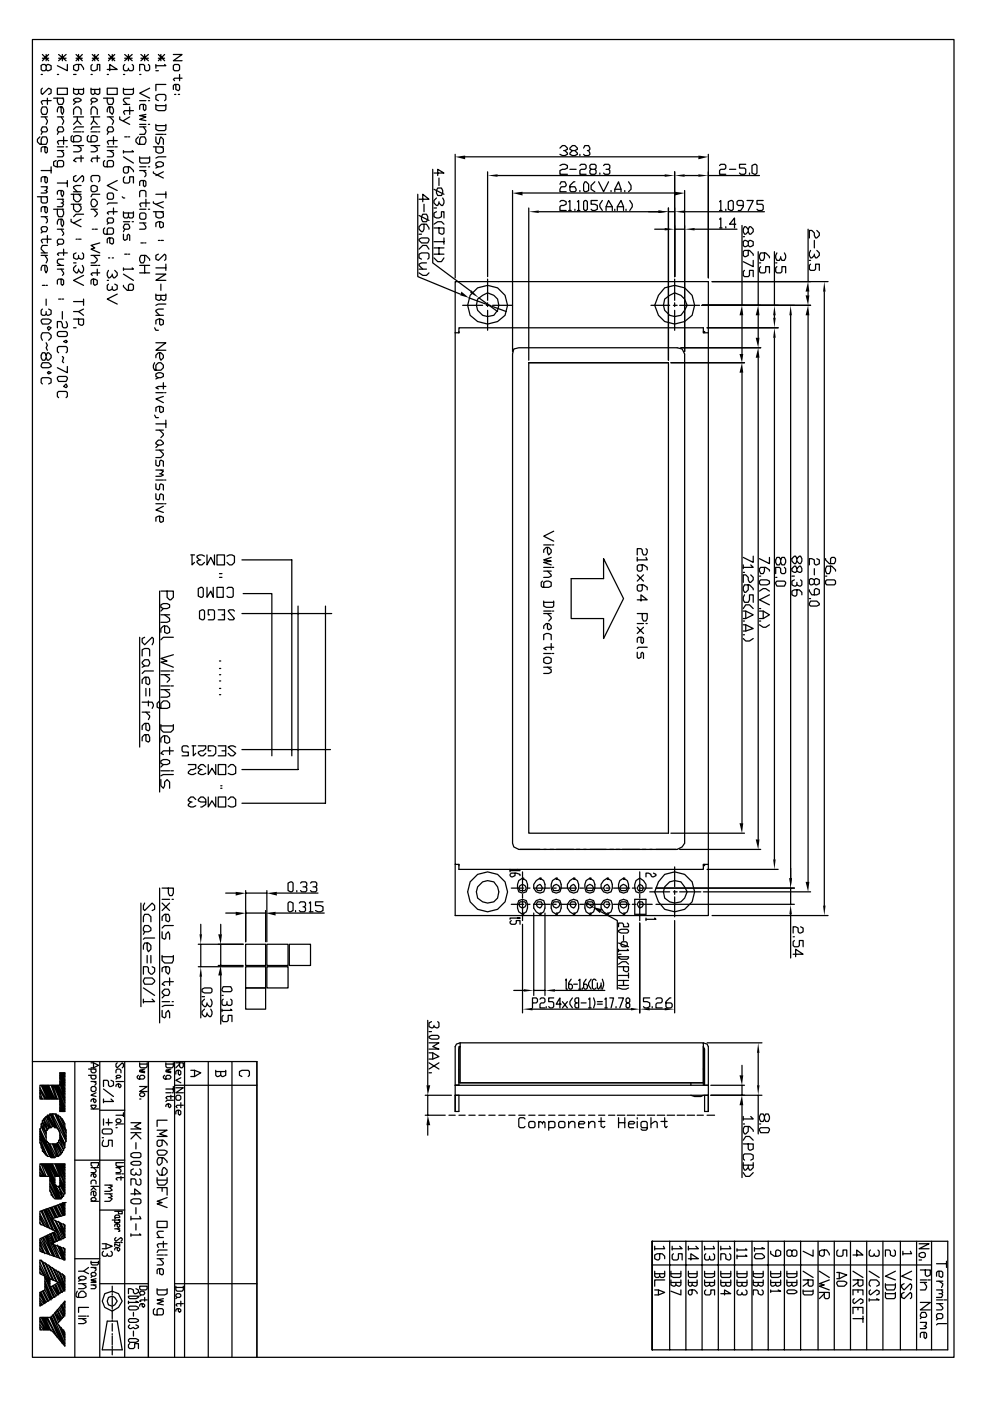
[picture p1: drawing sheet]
<svg xmlns="http://www.w3.org/2000/svg" width="210mm" height="297mm" viewBox="0 0 210 297" stroke-linecap="round" stroke-linejoin="round" font-family="sans-serif">
<g fill="none" stroke="#000" stroke-width=".26">
<path d="M6.9 8.4h195.5v279.4h-195.5zM8.7 15.8h.3M9 18.7l-.3 .3v.8l.3 .2 1.3-1.3 .5 .3v.8l-.5 .2M9 12.3h1.3M9 11.6l1.3 1.3M9.8 13.9l.3-.2 .7 .2v.8l-.7 .3-.3-.3v-.8l-.3-.2h-.5l-.3 .2v.8l.3 .3h.5l.3-.3M9.8 11.6v1.3M10.3 11.6l-1.3 1.3M12.2 18.7h2.1v1.3h-2.1zM12.2 15.8h.2M12.4 12.3h1.6M12.4 11.6l1.6 1.3"/>
<path d="M13.2 11.6v1.3M14 11.6l-1.6 1.3M14.3 13.7v1.3l-2.1-1.1M15.6 18.7v1.1l.5 .2h.3l.3-.2v-.8M15.6 15.8h.5M15.6 19h2.1M16.1 12.3h1.4M16.1 11.6l1.4 1.3M16.7 13.7v1l-.3 .3-.8-.3v-.8l.5-.2h1.1l.5 .8v.2M16.7 11.6v1.3M17.5 11.6l-1.4 1.3M17.7 18.7v1.1l-.2 .2-.8-.2"/>
<path d="M19.3 18.7v1.1l.3 .2h.2l.3-.2v-.8M19.3 15.8h.3M19.3 19h1.9M19.6 13.7l-.3 .2v.8l.3 .3h.5l.5-.3v-1h.6v1.3M19.6 12.3h1.3M19.6 11.6l1.3 1.3M20.1 11.6v1.3M20.9 11.6l-1.3 1.3M21.2 18.7v1.1l-.3 .2-.8-.2M22.8 18.7h2.1v1.3h-2.1zM22.8 14.7h2.1l-1.6-1v1.3M22.8 15.8h.2"/>
<path d="M23 12.3h1.3M23 11.6l1.3 1.3M23.8 11.6v1.3M24.3 11.6l-1.3 1.3M26.2 18.7v1.1l.3 .2h1.5l.3-.2v-1.1M26.2 15.8h.3M26.2 19h2.1M26.5 13.7l-.3 .2v.8l.3 .3h.5l.3-.3M26.5 12.3h1.5M26.5 11.6l1.5 1.3M27.3 11.6v1.3M28 13.7l.3 .2v.8l-.3 .3h-.5l-.2-.3v-.2"/>
<path d="M28 11.6l-1.5 1.3M29.6 15.8h.3M29.9 12.3h1.6M29.9 11.6l1.6 1.3M30.7 11.6v1.3M31.5 13.7l.2 .2v.8l-.2 .3h-.5l-.3-.3v-.8l-.3-.2h-.8v1.3M31.5 11.6l-1.6 1.3M31.7 18.7l-2.1 1.1 2.1 1M33.1 13.7v.8M33.1 15h.5M33.6 12.3h1.3M33.6 11.6l1.3 1.3"/>
<path d="M34.1 11.6v1.3M34.9 13.7l.3 .2h-2.1M34.9 11.6l-1.3 1.3M35.2 17.9h-2.1v1.3M36.8 11.6h1.8l-1.8 1.3h1.8M37 13.7h.8l.3 .2v.8l-.3 .3h-.8l-.2-.3v-.8zM37.3 17.9v1.1l.5 .2 .3-.2v-.8l-.3-.3h-.8l-.2 .3v.8M38.1 15.8v1.3M38.6 16.6h-1.6l-.2 .2 .2 .3M8.5 29l-.6 .5v.6l.6 .5h1.3l.3-.5v-.6l-.3-.5h-.8l-.3 .5v1.1M8.7 36.2h2.1M8.7 24.8h1.4"/>
<path d="M8.7 39.6h1.4M9 22.7h.8l.3 .5v.5l-.3 .6h-.8l-.3-.6v-.5zM9 26.9h.8l.3 .5v.3l-.3 .3h-.8l-.3-.3zM9 28l-.3 .5M9.5 24.8l.6 .8-.3 .8M9.5 31.1v1.1l.3 .3 .3-.3v-.8l-.3-.3h-.8l-.3 .3v.8M9.5 37.5v1l.3 .3 .3-.3v-.8l-.3-.2h-.8l-.3 .2v.8M9.8 39.6l.3 .3-.3 .5h-.3M10.1 20.8v1.3M10.8 21.3h-1.8l-.3 .3 .3 .5M10.8 35.4v1.3M11.4 20.8h2.1"/>
<path d="M11.9 34l-.5 .3v.8l.5 .3h1.3l.3-.3v-.8l-.3-.3h-.8l-.2 .3v1.1M12.2 20.8v.8l.2 .5h.8l.3-.5v-.5l-.3-.3M12.2 31.1h1.3M12.2 24.8h1.3M12.2 31.9h1.3M12.2 38.8h2.1M12.4 26.9h.8l.3 .5v.3l-.3 .3h-.8l-.2-.3zM12.4 28l-.2 .5M13 22.7v1l.2 .6 .3-.6v-.5l-.3-.5h-.8l-.2 .5v.5M13 24.8l.5 .8-.3 .8M13 31.9l.5 .6v.5l-.3 .2h-1M13.5 29v1.6"/>
<path d="M14 31.1h.3M14.3 29.8h-1.9l-.2 .3 .2 .5M14.3 38.3v1.3M15.3 28.8l-.2 .2v.8l.2 .3h1.4l.5-.3v-.8l-.5-.2h-.6l-.5 .2v1.1M15.6 21.1l.5-.3h.6l.5 .3v.2l-.5 .3h-.6l-.5-.3zM15.6 24.3v-1.1l.5-.5h.6l.5 .5v1.1M15.6 24.8h2.1M15.6 28h1.6M15.6 30.9h2.1M16.1 37.2l-.5 .3v.8l.5 .2 1.4-1.3 .2 .3v.8l-.2 .2M16.1 21.6l-.5 .5M16.4 24.8v.8l.8 .8"/>
<path d="M16.4 30.9l.8 .5v.5l-.5 .3h-1.1M16.4 25.6l-.8 .8M17.2 39.3h-1.1l-.5 .3v.3l.8 .8M17.2 33v1.3M17.5 28h.2M17.7 26.9h-1.6l-.5 .5M17.7 33.5h-1.6l-.5 .5 .5 .3M18.8 28.8l-.3 .2v.8l.3 .3h1.3l.5-.3v-.8l-.5-.2h-.5l-.3 .2v1.1M19.3 24.3v-1.1l.3-.5h.5l.5 .5v1.1M19.3 24.8h1.9M19.3 28h1.3M19.3 30.9h1.9"/>
<path d="M19.6 20.8h.5l.5 .3v.2l-.5 .3h-.5l-.3-.3v-.2zM19.6 39.3h.5l.5 .3v.8l-.5 .3h-.5l-.3-.3v-.8zM19.6 38.5l-.3-.2v-.8l.3-.3h1.3l.3 .3v.8l-.3 .2M19.6 21.6l-.3 .5M19.8 24.8v.8l.8 .8M19.8 30.9l.8 .5v.5l-.5 .3h-.8M19.8 25.6l-.5 .8M20.6 33v1.3M20.9 28h.3M21.2 26.9h-1.6l-.3 .5M21.2 33.5h-1.6l-.3 .5 .3 .3M22 20.8h2.1"/>
<path d="M22.2 34l-.2 .3v.8l.2 .3h1.6l.3-.3v-.8l-.3-.3h-.8l-.2 .3v1.1M22.8 20.8v.8l.2 .5h.8l.3-.5v-.5l-.3-.3M22.8 31.1h1.3M22.8 24.8h1.3M22.8 31.9h1.3M23 26.9h.8l.3 .5v.3l-.3 .3h-.8l-.2-.3zM23 28l-.2 .5M23.3 22.7v1l.5 .6 .3-.6v-.5l-.3-.5h-.8l-.2 .5v.5M23.3 24.8l.8 .8-.3 .8M23.3 31.9l.8 .6v.5l-.3 .2h-1M24.1 29v1.6M24.3 31.1h.6"/>
<path d="M24.9 29.8h-1.9l-.2 .3 .2 .5M24.9 38.3l-2.1 1 2.1 1.1M25.4 24.8v.5l2.1 1.1M26.2 22.1h1.3M26.2 31.9v.6M26.2 33.2l2.1 1.4M26.5 37.5l-.3 .2v.8l.3 .3h.8l.2-.3v-1h.8v1.3M26.5 29h.5M27.3 35.4v1l-.3 .3h-.5l-.3-.3v-.8l.3-.2h1l.8 .8v.2M27.3 29h.2M27.5 20.8h-1l-.3 .3v.2l.8 .8M27.5 22.7v1.6"/>
<path d="M27.5 24.8l-1.3 .8M28 31.9l.3 .3h-2.1M28.3 23.5h-1.8l-.3 .2 .3 .6M29.4 29l-.6 .5v.6l.6 .5h1.3l.3-.5v-.6l-.3-.5h-.8l-.3 .5v1.1M29.6 33.2v1.1l.3 .3h1.6l.2-.3v-1.1M29.6 21.3h1.4M29.6 26.4h1.4M29.6 26.9h1.4M29.6 33.5h2.1M29.6 35.4h1.4M29.6 36.2h1.4M30.4 22.1v1.1l.3 .3 .3-.3v-.8l-.3-.3h-.8l-.3 .3v.8"/>
<path d="M30.4 26.9l.6 .8v.3l-.3 .5h-1.1M30.4 36.2l.6 .5v.5l-.3 .3M30.4 38.3v1l.3 .3 .3-.3v-.8l-.3-.2h-.8l-.3 .2v.8M31 24.3l-1.4 .2 1.4 .3-1.4 .5 1.4 .3M31.5 21.3h.2M31.5 26.4h.2M31.5 35.4h.2M32.5 36.4v.3l2.2 1M32.5 31.1h2.2M33.1 34.6l.5-.3h.5l.6 .3v.5l-.6 .3h-.5l-.5-.3zM33.1 22.1v1.1l.5 .3h1.3l.3-.3v-1.1M33.1 26.4v1l.5 .3h1.3l.3-.3v-1"/>
<path d="M33.1 29v1.1l.5 .5 .5-1.6 .6 .5v1.1M33.1 31.1v1.1l.5 .3h.5l.6-.3v-.8l-.6-.3M33.1 22.4h2.1M33.1 26.6h2.1M33.1 28.5h1.6M33.6 21.3l-.5-.2v-.8l.5-.3h1.3l.3 .3v.8l-.3 .2M33.6 35.4l-.5 .2M34.7 36.4l-1.6 .8M34.9 28.5h.3M35.2 33.2h-1.6l-.5 .3M37 20h.3M37.8 20h.3"/>
<path d="M91.8 35.9v19.8l8.2 6.1M92.1 36.7h2.1l-1.3-.8v1.3M92.9 39.9h.8l.2 .5v.5l-.2 .6h-.8l-.3-.6v-.5zM93.1 37.7v1.6M96.6 32.7v26.2M98.7 33.2h49.5M103.5 36.4v22.2M105.6 37.2h35.4M118.8 35.1l.5-.3h.6l.5 .3v.5l-1.6 .6v.8h1.6M118.8 31.4l.5-.5h.6l.5 .5v.3l-.8 .2M118.8 39.1l.3-.6h.8l.2 .8-.2 .3h-.8l-.3 .5v.6h1.3M119.9 31.9l.5 .6v.2l-.5 .3h-.6l-.5-.3"/>
<path d="M120.9 35.9h1.3M121.4 31.9l-.5-.2v-.3l.5-.5h.6l.5 .5v.3l-.5 .2h-.6l-.5 .6v.2l.5 .3h.6l.5-.3v-.2l-.5-.6M122 38.5h-.3l-.8 .8v1.1l.3 .3h.8l.2-.3-.2-.8h-1.1M123 35.1l.3-.3h.8l.3 .3v.5l-.3 .3h-.8l-.3 .3v.8h1.4M123 32.7v.3M123.8 31.4l.3-.5h.8l.2 .8-.2 .2h-.3M124.1 38.5h.3l.5 .6v1.3l-.5 .3h-.3l-.3-.3v-1.3zM124.9 31.9l.2 .6v.2l-.2 .3h-.8l-.3-.3M125.4 35.9l-.3-.3v-.5l.3-.3h.8l.3 .3v.5l-.3 .3h-.8l-.3 .3v.5l.3 .3h.8l.3-.3v-.5l-.3-.3M126.2 38.5l-.8 .8v.8l.8 .6M127 38.5l1.1 2.2 1-2.2M127.3 36.7v.3"/>
<path d="M128.1 35.1l.2-.3h.8l.3 .3v.5l-.3 .3h-.5M129.1 35.9l.3 .3v.5l-.3 .3h-.8l-.2-.3M133.3 38.5l.6 .8v.8l-.6 .6M143.1 36.4v22.2M145.3 37.2h2.9M150.3 37.2h10.8M150.3 32.7v26.2M152.7 35.1l.2-.3h.8l.3 .3v.5l-.3 .3h-.8l-.2 .3v.8h1.3M154.8 35.9h1.3M158.2 34.8h-1.3v.8h1.1l.2 .3v.8l-.2 .3h-.8l-.3-.3M159 36.7v.3M159.5 35.1l.6-.3h.2l.3 .3v1.6l-.3 .3-.8-.3z"/>
<path d="M7.9 41.7h2.2M8.7 48.3l.3-.2h.8l.3 .2v.3l-.3 .5h-.8zM8.7 41.7v1.1l.3 .2h.8l.3-.2v-.8l-.3-.3M8.7 54.2h1.4M8.7 45.9h1.4M8.7 53.6h1.4M9 49.1l-.3 .3M9.5 43.8v1.1l.3 .3 .3-.3v-.8l-.3-.3h-.8l-.3 .3v.8M9.5 45.9l.6 .6v.5l-.3 .3M9.5 54.2l.6 .7-.3 .8M9.5 56.3v1l.3 .6 .3-.6v-.5l-.3-.5h-.8l-.3 .5v.5M9.8 40.4l.3 .3-.3 .2h-1.1"/>
<path d="M10.1 52h-1.1l-.3 .6v.2l.8 .8M10.1 49.9v1.6M10.8 50.7h-1.8l-.3 .3 .3 .5M11.4 44.4h2.1M12.2 44.4v1l.2 .5h.8l.3-.5v-.5l-.3-.5M12.2 48.6h1.3M12.2 57.1h1.3M12.2 56.3h1.3M12.2 42.2h1.3M12.4 50.7h.8l.3 .3v.5l-.3 .3h-.8l-.2-.3v-.5zM12.4 51.8l-.2 .2M13 40.4v.8l.2 .5 .3-.5v-.5l-.3-.3h-.8l-.2 .3v.5"/>
<path d="M13 46.5v1l.2 .6 .3-.6v-.5l-.3-.5h-.8l-.2 .5v.5M13 48.6l.5 .8v.3l-.3 .2M13 57.1l.5 .8v.2l-.3 .3M13 59.2v1l.2 .3 .3-.3v-.8l-.3-.2h-.8l-.2 .2v.8M13.2 42.2l.3 .6-.3 .2h-.2M13.2 43l.3 .3-.3 .5h-1M13.5 54.9h-1.1l-.2 .3v.5l.8 .6M13.5 52.8v1.4M14.3 53.6h-1.9l-.2 .3 .2 .3M15.1 46.5v.5l2.1 1.1M15.1 41.2h2.1M15.1 43.3h2.1"/>
<path d="M15.6 41.2v1l.5 .6h.6l.5-.6v-.5l-.5-.5M15.6 43.3v1.1l.5 .5h.6l.5-.5v-.6l-.5-.5M15.6 55.7h.5M15.6 40.7h1.6M16.1 53.6l-.5 .3v.8l.5 .2h.3l.3-.2M16.1 56.3l-.5 .5v.5l.5 .6h.3l.3-.6M16.1 50.7h.3M16.7 50.7h.5M17.2 46.5l-1.6 .8M17.5 53.6l.2 .3v.8l-.2 .2-.8-.2v-.5M17.5 56.3l.2 .5v.5l-.2 .6h-.3l-.5-.6v-.2M17.7 45.4h-1.6l-.5 .5"/>
<path d="M17.7 58.4l-2.1 1 2.1 1.1M19.3 44.4h1.3M19.3 56.3h1.3M19.3 54.2h1.9M19.6 42.2h.5l.5 .6v.5l-.5 .5h-.5l-.3-.5v-.5zM19.6 48.6h.2M19.8 44.4l.8 .8v.2l-.5 .5M19.8 54.2l.8 .7v.3l-.5 .5h-.8M19.8 59.2v1l.3 .3 .5-.3v-.8l-.5-.2h-.5l-.3 .2v.8M20.1 48.6h.5M20.6 57.1v1.3M20.9 56.3h.3"/>
<path d="M21.2 41.2h-1.6l-.3 .5M21.2 51.5l-1.9 .5 .8 .6-.8 .2 1.9 .8M21.2 57.9h-1.6l-.3 .2 .3 .3M22.2 48.3l-.2 .3v.8l.2 .3h1.6l.3-.3v-.8l-.3-.3h-.8l-.2 .3v1.1M22.8 41.2l.2-.3h.8l.3 .3v.8l-.3 .2h-.8l-.2-.2zM22.8 59.4h.2M23 46.2h.8l.3 .3v.5l-.3 .3h-.8l-.2-.3v-.5zM23 57.3l-.2 .6v.5l.2 .5h.3l.5-.5M23 47.3l-.2 .2M23 54.7h.3M23.3 50.4v1.1l.5 .3 .3-.3v-.8l-.3-.3h-.8l-.2 .3v.8M23.8 54.7h.3"/>
<path d="M24.1 44.1v1.3M24.3 57.3l.6 .6v.5l-.6 .5h-.2l-.3-.8M24.9 43h-1.9l-.2 .3M24.9 44.9h-1.9l-.2 .3 .2 .2M25.9 41.7l.3 .3h.3M26.2 44.9v1l.3 .3h.5l.3-.3v-.7M26.2 49.7v1l.3 .3 .5-.3v-.8l.3-.2 .2 .2v1.1M26.2 56.8v.5M26.2 45.2h2.1M26.2 47h1.3M26.2 58.1l2.1 1.3M26.5 47.5h.8l.2 .6v.2l-.2 .3h-.8l-.3-.3z"/>
<path d="M26.5 53.9h.5M26.5 48.6l-.3 .5M27.3 53.9h.2M28 56.8l.3 .3h-2.1M28 47h.3M28.3 44.9v1l-.3 .3h-.5l-.2-.3M29.6 45.4l.3-.2h.8l.3 .2v.8l-.3 .3h-.8l-.3-.3zM29.6 41.7v-1l.3-.3h.8l.3 .3v1M29.6 44.4h1.4M29.6 47.3h1.4M29.6 56.3h2.1M29.6 57.9h2.1"/>
<path d="M29.9 51.5h.5M30.4 47.3l.6 .8v.2l-.3 .3h-1.1M30.7 54.2v1l-.3 .5h-.5l-.3-.5v-.5l.3-.5h1.1l.7 .7v.3M30.7 56.3v1.6M30.7 51.5h.3M31 42.2v1.6M31.5 44.4h.2M31.7 43h-1.8l-.3 .3 .3 .5M32.5 42.8v.2l2.2 1.1M32.5 44.9h2.2M33.1 44.9v1l.5 .3h.5l.6-.3v-.7l-.6-.3M33.1 58.1h2.1l-2.1 1.3h2.1"/>
<path d="M33.1 41.2h2.1M33.1 56.8h2.1M33.6 53.9l-.5 .3v.7l.5 .3 1.3-1.3 .3 .3v.7l-.3 .3M33.6 51h.3M33.9 47v1.1l.2 .2 .6-.2v-.8l-.6-.3h-.5l-.5 .3v.8M34.1 51h.6M34.7 42.8l-1.6 .5M35.2 40.7v1.3M35.2 56v1.3M88.6 41.2v17.4l9 3.8M88.9 50.7l.5-.3h1.4l.2 .3v.3l-.2 .5h-1.4l-.5-.5zM88.9 42.2h2.1l-1.3-1v1.6"/>
<path d="M88.9 52.8l.8-.8h.8l.5 .8M88.9 57.9l.8 .5h.8l.5-.5M88.9 45.7l2.1 1M88.9 49.7h.5M88.9 57.1h1.6M89.4 54.9l-.5-.2v-.8l.5-.3h1.4l.2 .3v.8l-.2 .2M89.7 45.4h.8l.3 .5v.6l-.3 .5h-.8l-.3-.5v-.6zM90 47.5v1.1l-.3 .5h-.3l-.5-.5v-.5l.5-.6h1.1l.5 .8v.3M90 43.3v1.6M90.5 55.7h-1.1l-.5 .3v.3l.8 .8M92.1 47.5l.8-.5h.8l.5 .5M92.1 48.3h2.1v1.1l-.3 .3-.8-.3v-1.1"/>
<path d="M92.1 54.7l.8 .8h.8l.5-.8M92.1 40.1l2.1 1.1M92.1 44.1h.5M92.1 51.2h2.1M92.1 52.6h2.1M92.1 53.9h2.1M92.6 42l-.5 .5v.5l.5 .6h.3l.2-.6M92.6 44.9l-.5 .3v.7l.5 .3h.5l.6-.3v-1h.5v1.3M93.1 52.6v1.3M93.9 42l.3 .5v.5l-.3 .6h-.2l-.6-.6v-.2M94.2 50.4v1.4M103.5 59.2v4.5"/>
<path d="M108.7 40.4v34.1M110.9 40.9h32.2M112.2 44.1v32.3M114.3 44.9h25.4M118.8 42.8l.3-.3h.5l.5 .3v.5l-.5 .3h-.5l-.3 .2v.8h1.3M120.6 42.8l.3-.3v2.1M120.6 44.6h.6M122 44.4v.2M122.5 42.8l.3-.3v2.1M122.5 44.6h.5M123 40.4v.3M123.8 42.8l.3-.3h.3l.2 .3v1.6l-.2 .2h-.3l-.3-.2z"/>
<path d="M126.7 42.5h-1.3v.8h.8l.5 .3v.8l-.5 .2h-.5l-.3-.2M127.8 42.5l-.5 .8v.5l.5 .8M128.6 44.6v-.8l.5-1.3 .8 1.3v.8M128.6 43.8h1.3M129.6 40.4v.3M130.4 40.7v-.6l.8-1.6 .6 1.6v.6M130.4 40.1h1.4M130.4 44.4v.2M131 44.6v-.8l.8-1.3 .5 1.3v.8M131 43.8h1.3M132.6 40.4v.3M132.8 44.4v.2"/>
<path d="M133.6 42.5l.5 .8v.5l-.5 .8M138.9 48.6h2.1M141.8 44.1v32.3M141.8 44.9h1.3M143.1 59.2v4.5M143.1 48.6h2.2M145.3 44.9h16.9M145.3 40.4v34.1M147.4 48.6h9M151.1 59.7h24.6M152.7 42.8l.2-.3v2.1M152.7 46.5l.2-.3v2.1"/>
<path d="M152.7 44.6h.5M152.7 48.3h.5M154 44.4v.2M154 48.1v.2M154.5 42.8l.5-.3h.3l.3 .3v1.6l-.3 .2-.8-.2zM156.1 47.5h-1.3l1-1.3v2.1M157.4 47.8v16.9M157.7 43.6h-1.1l-.2-.3v-.5l.2-.3h.8l.3 .3v1l-.5 .8h-.6M157.7 50.2h.3M158 57.3l-.3 .3v.8l.3 .2h.7l.3-.2v-1.1h.8v1.3M158.5 42.5h1.3l-1.1 2.1M158.7 48.6l.3-.5h.3l.5 .5v.5l-.5 .6h-.3l-.3-.6v-.5l-.5-.5h-.2l-.3 .5v.5l.3 .6h.2l.5-.6"/>
<path d="M158.7 51.2l.3-.2 .8 .2v.8l-.8 .3-.3-.3v-.8l-.7-.2-.3 .2v.8l.3 .3 .7-.3M158.7 53.1v1.1l-.7 .2-.3-.2v-.8l.3-.3h1l.8 .8v.3M159.8 55.2v1.3l-2.1-1M160.9 53.4v11.3M161.1 55.7h.3M161.4 56.5l-.3 .3v.8l.3 .3h.8l.3-.3v-1.1h.7v1.4M161.9 42.5h-1.3v.8h1.1l.2 .3v.8l-.2 .2h-.8l-.3-.2M162.2 53.6v1.1l-.3 .5h-.5l-.3-.5v-.5l.3-.6h1.1l.7 .8v.3M164.3 53.4v11.3M164.6 55.7h.2M164.8 53.6l-.2 .6v.5l.2 .5h.6l.2-.5M164.8 56.5l-.2 .3v.8l.2 .3h.8l.3-.3v-1.1h.8v1.4"/>
<path d="M166.4 53.6l.3 .6v.5l-.3 .5h-.5l-.3-.8M171.4 48.6v11.1M171.7 55.2h.3M172 53.1l-.3 .5v.6l.3 .5h.2l.6-.5M172 56l-.3 .3v.8l.3 .2h.8l.2-.2v-1.1h.8v1.3M172.8 51v1.6M173.3 48.9l.5 .5v.5l-.5 .5h-.3l-.2-.5v-.5l-.6-.5h-.5v1.5M173.3 53.1l.5 .5v.6l-.5 .5h-.3l-.2-.8M9 67.6h1.3l.5 .3v.3l-.5 .5h-1.3l-.3-.5v-.3zM9 76.9h1.3l.5 .5v.3l-.5 .3h-1.3l-.3-.3zM9 65.5l-.3 .3v.8l.3 .3h.5l.3-.3M9 72.1l-.3-.5v-.5l.3-.5h1.3l.5 .5v.5l-.5 .5"/>
<path d="M9 60.5h.5M9.8 72.7l.3 .5-.3 .5 .3 .6M9.8 75.3l.3-.5h.2l.5 .5v.5l-.5 .6h-.2l-.6-1.6h-.5l-.3 .5v.5l.3 .6h.5l.3-.6M9.8 63.4v1.3M9.8 60.5h.3M10.1 69.5l.2-.3 .5 .3-.5 .5zM10.1 79l.2-.2 .5 .2-.5 .3zM10.3 65.5l.5 .3v.8l-.7 .3-.3-.3v-.5M12.2 70.6l.2-.3h1.6l.3 .3v.5l-.3 .2h-1.6l-.2-.2zM12.4 74.8l-.2-.3v-.8l.2-.2h1.6l.3 .2v.8l-.3 .3M12.4 63.4h.6M13.2 75.6l.3 .2-.3 .8 .3 .3"/>
<path d="M13.2 66.1v1.5M13.2 63.4h.3M13.5 72.4l.5-.3 .3 .3-.3 .3zM14 68.2l.3 .5v.5l-.3 .3h-.5l-.3-.3v-.5l-.2-.5h-.8v1.3M14.3 77.7v1.3l-2.1-1M15.6 67.6h2.1v1.1l-.2 .3-.8-.3v-1.1M15.6 69.5h.5M15.6 63.9h2.1M16.7 66.1l1 .8M17.7 65.5l-1 .6h-1.1M17.7 63.4v1.3M23 60.2l-.2 .3v.8l.2 .3 .8-.3"/>
<path d="M24.3 60.2l.6 .3v.8l-.8 .3-.3-.3v-.5M24.9 62.4l-2.1 1 2.1 1.1M26.2 60.5v.3l.8 .8h1l.3-.3v-.8l-.3-.3h-.5l-.2 .3v1.1M32.8 69.5l.3 .5h.5M32.8 76.9l-.3 .5v.6l.3 .5h1.3l.6-.5v-.6l-.6-.5h-.5l-.5 .5v1.1M33.1 79.3l.5-.3h.5l.6 .3v.5l-.6 .3h-.5l-.5-.3zM33.1 62.4v1l.5 .3h.3l.2-.3v-.8M33.1 72.7h2.1l-2.1 1.6h2.1M33.1 62.6h2.1M33.1 66.9h1.6M33.9 67.6v1.1l.2 .3 .6-.3v-.8l-.6-.3h-.5l-.5 .3v.8M33.9 74.8v1l.2 .6 .6-.6v-.5l-.6-.5h-.5l-.5 .5v.5"/>
<path d="M34.1 60.2v1.4M34.7 65.5h-1.1l-.5 .3v.3l.8 .8M35.2 62.4v1l-.3 .3-.8-.3M35.2 64.5h-1.6l-.5 .2M96.6 70.6v112.7h.8v1h51.8v-1h1.1M96.6 70.6v-10.9h53.7v123.6M96.6 70.6h.8M97.4 70.6v-1.1h51.8v1.1h1.1M97.4 70.3v.3M98.2 64.7h4.2M99.5 63.1l7.9 3M99.7 62.6a4.3 4.3 0 0 1 5.9-1.6 4.3 4.3 0 0 1 1.6 5.9 4.6 4.6 0 0 1-7.5 0l-.5-2.2z"/>
<path d="M101.3 63.4l1.1-.8 1.1-.5a2.61 2.61 0 0 1 2.3 1.9 2.61 2.61 0 0 1-1 2.9l-1.3 .2-1.1-.2-1.1-1.1-.2-1.1zM101.6 63.1l4 3M103.2 64.7h.8M103.5 64.2v.8M103.5 65.8v4.2M104.5 64.7h4.2M109 74l1.1-.3h33.6l1 .3 .6 1.1v103.7l-.6 .8-1 .5h-33.6l-1.1-.5-.3-.8v-103.7zM112.2 76.9h29.6v99.8h-29.6zM138.1 64.7h4M141 63.4l1.1-.8 1-.5 1.4 .5 .8 .8 .5 1.3-.5 1.1-.8 1.1-1.4 .2-1-.2-1.1-1.1-.2-1.1zM141 61a4.3 4.3 0 0 1 5.2 .7 4.3 4.3 0 0 1 .6 5.2 4.4 4.4 0 0 1-4.7 1.7 4.4 4.4 0 0 1-3.2-3.9l.8-2.1zM142.3 76.9h15.7"/>
<path d="M142.9 64.7h.8M143.1 64.2v.8M143.1 65.8v4.2M144.2 64.7h4.2M144.5 73.7h16.9M149 64.7h23M149.2 70.3h.3v.3M150 69.5h15.1M157.4 66.9v8.2M157.4 79v95.5M160.9 66.9v4.7M160.9 75.8v102.2"/>
<path d="M164.3 66.9v.5M164.3 71.6v110.6M167.7 66.9v119.3M171.4 61.8v.8M171.4 66.9v120.1M174.9 61.8v130.2M9 81.4l-.3-.3v-.8l.3-.2h1.3l.5 .2v.8l-.5 .3M12.2 80.1l.2-.3h1.6l.3 .3v.2l-.3 .6h-1.6zM12.4 84.3l-.2-.3v-.7l.2-.3h1.6l.3 .3v.7l-.3 .3M14 81.4l.3 .5-.3 .3-.5-.3zM32.8 88l.3 .5h.5M33.1 93.8l.5-.5h.5l.6 .5v.3l-.6 .3h-.5l-.5-.3z"/>
<path d="M33.1 97.5v1.1l.5 .3 .3-.3v-.8l.2-.3 .6 .3v1.1M33.1 83.3h1.6M33.1 89.9h2.1M33.1 91.2h1.6M33.1 95.4h1.6M33.1 99.7h1.6M33.6 80.1l-.5 .2M33.6 94.4l-.5 .5M33.9 86.2v1l.2 .3 .6-.3v-.8l-.6-.2h-.5l-.5 .2v.8M33.9 91.2l.8 .8v.3l-.6 .5M33.9 95.4l.8 .8v.3l-.6 .5h-1M34.1 99.7l.6 .2-.6 .6h-.2"/>
<path d="M34.7 84l-1.6 .6 1.6 .8M34.7 81.1v1.4M34.9 83.3h.3M35.2 81.9h-1.6l-.5 .3 .5 .3M35.2 89.1v1.6M33.1 102.6v1l.5 .3 .3-.3v-.8l.2-.2 .6 .2v1.1M33.1 104.7v1l.5 .3 .3-.3v-.7l.2-.3 .6 .3v1M33.1 101.8h1.6M33.1 106.8h1.6M33.9 109.4v1.1l.2 .3 .6-.3v-.8l-.6-.3h-.5l-.5 .3v.8M34.1 100.5l.6 .2-.6 .3h-1M34.7 107.3l-1.6 .8 1.6 .6"/>
<path d="M34.9 101.8h.3M34.9 106.8h.3M40.5 117.7h.8M40.7 117.7v2.1l.6-.6M42.6 118.7l-.8 .3v.2l.5 .6h.6l.5-.6M43.4 117.9l-.5-.2h-.6l-.5 .2v.3l.5 .5M43.9 117.7v2.1l.8-1.6 .8 1.6v-2.1M46 117.7h1.6v2.1h-1.6zM48.2 117.9l.5-.2h.5l.5 .2v1.3l-.5 .6h-.5l-.5-.6M51.3 118.7h10.6v41.5M115.4 115.5h1.5M116.2 116.1v1l.2 .6 .5-.6v-.5l-.5-.5h-.5l-.5 .5v.5"/>
<path d="M116.9 118.2l-1.5 .5 1.5 .3-1.5 .2 1.5 .6M117.2 115.5h.3M117.5 112.6l-2.1 1.1 2.1 1M135.2 118.2v.8M136.3 119.8v1l-.3 .3h-.5l-.3-.3v-.8l.3-.2h1l.8 .5v.5M137.1 116.3l.2 .3v.5l-.2 .6h-.6l-.2-.6v-.5l-.3-.3h-.8v1.4M137.1 118.2l.2 .5h-2.1M157.7 119.8v.8M159.3 119.8l.5 .5h-2.1M159.8 117.9v1.3l-2.1-1M163.2 118.2v1.3l-2.1-1.1M165.6 118.7l.3-.5h.5l.3 .5v.5l-.3 .6h-.5l-.5-1.6h-.6l-.2 .5v.5l.2 .6h.6l.2-.6"/>
<path d="M169.1 118.4l.5-.5h.3l.2 .5v.6l-.2 .5h-.3l-.5-.5v-.6l-.3-.5h-.3l-.5 .5v.6l.5 .5h.3l.3-.5M173.3 118.4l.5 .3v.8l-.8 .3-.2-.3v-.8l-.6-.3h-.5v1.4M175.2 118.4v.3l.7 .8h1.1l.3-.5v-.6l-.3-.2h-.5l-.3 .2v1.1M29.6 135.1v23.3M30.2 139.1v-1.3l.5-.3h.8l.2 .3v1.3M30.7 135.1l-.5 .3v.8l.5 .5 1.6-1.6 .2 .3v.8l-.2 .5M33.9 125.3v42.6M34.1 128.2l.6-.2h.8l.5 .2v.6l-.5 .2h-.8l-.6-.2zM34.1 125.3h2.7v1.3l-.6 .6h-.2l-.5-.6v-1.3M34.1 130.4h1.9M34.7 129l-.6 .6M34.9 130.4l1.1 .7v.6l-.5 .2h-1.4"/>
<path d="M34.9 132.7v1.4l.6 .2 .5-.2v-.8l-.5-.6h-.8l-.6 .6v.8M36.8 135.1h-2.1l-.6 .5M36.8 138.8l-2.7 .8 1.4 .5-1.4 .3 2.7 1.1M42.1 124.8l.5-.3h.3l.2 .3v1.6l-.2 .2-.8-.2zM42.3 129.6l.6-.3h.2l.3 .3v1.5l-.3 .3-.8-.3zM43.9 124.5v2.1l.8-1.3 .5 1.3v-2.1M44.4 130.4h-.2v-1.1h1l.3 .3v1.5l-.3 .3h-1M46 124.5h1.4v2.1h-1.4zM46.3 129.3h1.3v2.1h-1.3M46.6 122.4h.5M46.6 121.6h.5M47.1 130.4h.5"/>
<path d="M48.2 124.8l.2-.3h.8l.3 .3v1.6l-.3 .2h-.8l-.2-.2M49.7 129.6l-.2-.3h-.8l-.3 .3 1.3 1.5-.2 .3h-.8l-.3-.3M51.3 130.1h19.1M51.6 125.9h6.1v34.3M63.2 128.5v34.7h-11.9M69.1 128.5v41.8h-17.8M115.1 123.2l-.3 .3v.8l.3 .2h1.3l.5-.2v-.8l-.5-.3h-.5l-.5 .3v1M115.4 139.6l.5-.3h.5l.5 .3v.8l-.5 .3h-.5l-.5-.3zM115.4 127.4v1.1l.5 .3h1.3l.3-.3v-1.1M115.4 135.6v-1l.5-.3h.5l.5 .3v1M115.4 120.3h1.5M115.4 121.1h1.5"/>
<path d="M115.4 127.7h2.1M115.4 129.6h1.5M115.4 130.1h1.5M115.4 138.6h1.5M116.2 121.1l.7 .8v.2l-.5 .3h-1M116.2 130.1l.7 .8v.2l-.5 .6M116.2 132.2v1.1l.2 .2 .5-.2v-.6l-.5-.5h-.5l-.5 .5v.6M116.9 136.4v1.4M117.2 120.3h.3M117.2 129.6h.3M117.2 138.6h.3M117.5 137.2h-1.6l-.5 .3 .5 .3"/>
<path d="M121.2 122.7h6.9v-4.3l4.2 8.5-4.2 8.5v-4.3h-6.9zM135.2 127.2h2.1l-1.3-1.1v1.3M135.2 130.1h2.1v1l-.2 .6h-.6l-.2-.6v-1M135.2 138.3v1l.3 .3 .5-.3v-.7l.3-.3 .2 .3v1M135.2 121.9l1.3 1.3M135.2 132.2h1.3M135.2 133l1.3 1.3M136 135.1v1.1l.3 .2 .2-.2v-.8l-.2-.3h-.8l-.3 .3v.8M136.3 124v1.1l-.3 .2h-.5l-.3-.2v-.8l.3-.3h1l.8 .5v.6M136.5 121.9l-1.3 1.3M136.5 133l-1.3 1.3M137.1 132.2h.2"/>
<path d="M137.3 137.2h-1.8l-.3 .3M157.7 129l.5-.8h.8l.8 .8M157.7 129.6h.5l1.6 .8-1.6 .7h-.5M157.7 132.5h.5l1.6 .8-1.6 .5h-.5M157.7 135.4l.5 .5h.8l.8-.5M157.7 131.7h.3M157.7 121.4h.3M157.7 134.6h.3M158 126.1l-.3 .5v.6l.3 .5h.7l.3-.5v-1.1h.8v1.6M158.2 129.6v1.5M158.2 132.5v1.3M158.7 124v1.1l-.5 .5h-.2l-.3-.5v-.6l.3-.5h1l.8 .8v.3"/>
<path d="M159.3 121.9l.5 .5v.5l-.5 .6h-.3l-.3-.6v-.5l-.5-.5h-.5v1.6M161.1 123.2l.3-.3h1.3l.5 .3v.5l-.5 .3h-1.3l-.3-.3zM161.1 125.3l.8-.5h.6l.7 .5M161.1 129.6h.8l1.3 .8-1.3 .7h-.8M161.1 132.5l.8 .5h.6l.7-.5M161.1 122.1h.3M161.1 129h.3M161.1 131.7h.3M161.9 129.6v1.5M162.2 120.3v.8l-.3 .5h-.5l-.3-.5v-.5l.3-.3h1.1l.7 .5v.3M163.2 126.1l-2.1 1.1 2.1 1M164.6 123.5l.2-.3h1.6l.3 .3v.2l-.3 .6h-1.6z"/>
<path d="M164.6 122.4h.2M166.4 120.3l.3 .3v.8l-.3 .2h-.5l-.3-.2v-.8l-.2-.3h-.8v1.3M168 122.1h.5M168.5 122.9l-.5 .3v.8l.5 .3h.3l.3-.3M169.1 120.6l.5-.6h.3l.2 .6v.5l-.2 .3h-.3l-.5-.3v-.5l-.3-.6h-.3l-.5 .6v.5l.5 .3h.3l.3-.3M169.1 125.1v1l-.3 .3-.8-.3v-.8l.5-.2h1.1l.5 .5v.5M169.9 122.9l.2 .3v.8l-.2 .3-.8-.3v-.5M171.7 125.1v.2l.5 .8h1.1l.5-.2v-.8l-.5-.3h-.3l-.2 .3v1M171.7 126.9h.3M172 127.4h1.3l.5 .6v.2l-.5 .3h-1.3l-.3-.3zM172.8 122.9l.2-.2 .8 .2v.8l-.5 .3h-.3l-.2-.3v-.8l-.6-.2h-.2l-.3 .2v.8l.3 .3 .8-.3M172.8 120.6v1.3"/>
<path d="M175.2 123.2l.2-.3h1.6l.3 .3v.5l-.3 .3h-1.6l-.2-.3zM175.2 122.1h.2M176.2 120v1.1l-.3 .5h-.5l-.2-.5v-.5l.2-.6h1.1l.8 .8v.3M30.2 140.4l.5-.5h.8l.2 .8-.2 .5h-.8l-.5-.5zM30.2 148.9h2.1l.2 .5-.2 .8M30.2 151h1.5M30.7 141.2l-.5 .3M31 143.6v1.3l.5 .3 .2-.3v-.8l-.2-.5h-.8l-.5 .5v.8M31 151l.7 .8-.2 .8M31 153.4v1.3l.5 .3 .2-.3v-.8l-.2-.5h-.8l-.5 .5v.8M31 155.8v1.3l.5 .2 .2-.2v-.8l-.2-.5h-.8l-.5 .5v.8M31 146v1.5"/>
<path d="M31.5 148.6v1.1M31.7 146v1.5M32.5 142.3h-1.8l-.5 .5M33.9 148.6l-.6 .5v.8l.6 .3h1.6l.5-.3v-.8l-.5-.5h-.8l-.6 .5v1.1M34.1 153.6v1.1l.6 .5h1.5l.6-.5v-1.1M34.1 143.1h1.9M34.1 142.3h1.9M34.1 145.4h1.9M34.1 146.2h1.9M34.1 153.9h2.7M34.9 143.1l1.1 .7v.3l-.5 .5M34.9 146.2l1.1 .8v.5l-.5 .3h-1.4"/>
<path d="M34.9 156v1.3l.6 .3 .5-.3v-.8l-.5-.5h-.8l-.6 .5v.8M36 158.4v1.6M36.2 142.3h.6M36.2 145.4h.6M36.8 159.2h-2.1l-.6 .5 .6 .3M40 158.4l-.3-.3h-.8l-.3 .3v.8l.3 .3h1.1v.7h-1.4M40.7 158.1h.8M41 158.1v2.1l.5-.5M42.1 158.1h1.6v.6l-.6 .5h-.5l-.5 .3v.2l.5 .5h.5l.6-.5M44.7 159.2h-.5v-1.1h1l.6 .3v1.3l-.6 .5h-1M46.3 158.1h1.6v2.1h-1.6M46.6 147.3h.2"/>
<path d="M46.6 146h.2M46.6 144.4h.2M46.6 143.1h.2M46.6 141.7h.2M46.6 140.1h.2M47.1 159.2h.8M50 158.4l-.5-.3h-.6l-.5 .3 1.6 1.3-.5 .5h-.6l-.5-.5M51.3 158.9h18.8M115.4 141.5h1.5M116.2 141.5l.7 .5v.5l-.5 .3h-1M34.1 161.3l.6-.3h.8l.5 .3v.5l-.5 .3h-.8l-.6-.3zM34.1 165.3v1.3l.6 .5 .2-.5v-.8l.6-.5 .5 .5v1.3"/>
<path d="M34.1 163.4h1.9M34.7 162.1l-.6 .5M36.2 163.4h.6M36.8 164.2h-2.1l-.6 .3M40 162.1h1.5v.8l-.5 .3h-.5l-.5 .5v.3l.5 .2h.5l.5-.2M40.7 170h-.2l-.5 .6v.2l.5 .3h.5l.5-.3M41.5 169.5l-.5-.5h-.5l-.5 .5v.3l.5 .2M42.9 163.2h-.3l-.5 .5v.3l.5 .2h.5l.6-.2M43.7 162.6l-.6-.5h-.5l-.5 .5v.3l.5 .3M43.7 170h-1.1l-.5-.2v-.3l.5-.5h.5l.6 .5v1.1l-.8 .5h-.3M44.2 162.1v2.1l.8-1.3 .8 1.3v-2.1M44.2 169v2.1l.8-1.3 .8 1.3v-2.1"/>
<path d="M46.3 162.1h1.6v2.1h-1.6zM46.3 169h1.6v2.1h-1.6zM46.8 166.6h.3M46.8 167.1h.3M48.4 162.6l.5-.5h.6l.5 .5v1.4l-.5 .2h-.6l-.5-.2M48.4 169.5l.5-.5h.6l.5 .5v1.3l-.5 .3h-.6l-.5-.3M142.3 176.7h15.7M29.9 191.5v21.9M30.4 195.4v-1l.3-.5h.8l.5 .5v1M30.7 196.2h.8l.5 .6v.5l-.5 .3h-.8l-.3-.3v-.5zM30.7 191.5l-.3 .5v.8l.3 .3 1.6-1.6 .5 .5v.8l-.5 .3M30.7 197.6l-.3 .5"/>
<path d="M31.2 199.9v1.4l.3 .5 .5-.5v-.8l-.5-.6h-.8l-.3 .6v.8M32.8 198.9h-2.1l-.3 .2M33.9 188.3v28.6M34.4 188.3h2.4v1.1l-.3 .5h-.5l-.3-.5v-1.1M34.4 197.6v1.3l.5 .2 .3-.2v-.8l.5-.5 .3 .5v1M34.4 190.7h1.6M34.4 191.5l1.6 1.6M35.2 193.9v1.3l.5 .2 .3-.2v-.8l-.3-.5h-.8l-.5 .5v.8M36 191.5l-1.6 1.6M36.5 190.7h.3M36.8 196.2h-1.9l-.5 .6M42.6 196v2.1"/>
<path d="M46.8 196v2.1M47.9 193.6h2.1M47.9 189.4h2.1M52.1 193.6h4.3M52.1 188.8v10.9M52.1 189.4h4.5M56.4 193.1v6.6M56.6 188.8v10.9M58.5 193.6h10.3M58.7 189.4h8.8M61.1 191.5l.3-.3 .8 .3v1.6l-.6 .2h-.2l-.3-.2zM61.1 187.2l.5-.2h.3l.3 .2v1.6l-.3 .3-.8-.3z"/>
<path d="M62.7 193.1v.2M63 188.8v.3M63.5 191.5l.3-.3h.8l.2 .3v.5l-.2 .3h-.3M63.8 187.2l.2-.2h.8l.3 .2v.6l-.3 .2h-.5M64.6 192.3l.2 .2v.6l-.2 .2h-.8l-.3-.2M64.8 188l.3 .3v.5l-.3 .3h-.8l-.2-.3M65.6 191.5l.3-.3v2.1M65.6 193.3h.8M65.9 187.2l.2-.2h.8l.3 .2v.6l-.3 .2h-.5M66.9 188l.3 .3v.5l-.3 .3h-.8l-.2-.3M68.5 191.2h-1.6v.8h1.1l.5 .3v.8l-.5 .2h-.5l-.6-.2M96.6 183.3v10.8h53.7v-10.8"/>
<path d="M101.3 188l1.1-1 1.1-.3 1.3 .3a2.65 2.65 0 0 1 0 4.2l-1.3 .3-1.1-.3-1.1-.8-.2-1.3zM108.2 184.3v.6M108.5 195.2l-.3 .2v.3l.3 .3h.8l.2-.3v-.5h.8v.8M108.5 188.3h2.6M108.5 191.7h2.6M109.3 185.1v.5l-.6 .3h-.2l-.3-.3v-.2l.3-.3h1l.8 .3v.2M109.8 194.6h.5h-2.1v.3M109.8 184.3l.5 .3h-2.1M110.1 186.7l.8-.5a2.03 2.03 0 0 1 .8 2.9l-.8 .3-.8-.3-.3-.8v-.8zM110.3 191.2h1.1l.3 .5-.3 .6-.5 .2-.6-.2-.2-.6zM110.3 187.8l.6-.3 .5 .3 .3 .5-.3 .5h-1.1l-.2-.5zM110.9 193.6h.2"/>
<path d="M110.9 193.9h.2M110.9 186.4h.2M110.9 186.2h.2M110.9 184.9v4.2M110.9 189.6v.8M110.9 190.9v4.3M110.9 196v18.8M111.9 191.7v.8l-.2 .8-.8 .6M111.9 191.7l-.2-.8-.8-.2-.8 .2a2.03 2.03 0 0 0 .8 3M111.9 188.3h.5M111.9 191.7h.5M113.2 191.7l.6-.8 .8-.2 .8 .2a2.03 2.03 0 0 1-.8 3"/>
<path d="M113.2 191.7v.8l.6 .8 .8 .6M113.2 188.3h3.5M113.2 191.7h3.5M113.2 193.6v17.4M113.8 186.7l.8-.5a2.03 2.03 0 0 1 .8 2.9l-.8 .3-.8-.3-.6-.8v-.8zM114 191.2h.8l.3 .5-.5 .8-.6-.2-.2-.6zM114 187.8l.6-.3 .2 .3 .3 .5-.3 .5h-.8l-.2-.5zM114.6 193.6h.2M114.6 193.9h.2M114.6 186.4h.2M114.6 186.2h.2M115.6 193.6v17.4"/>
<path d="M117.2 190.9l.8-.2 .8 .2a2.03 2.03 0 0 1-.8 3 2.03 2.03 0 0 1-.8-3zM117.2 186.7l.8-.5a2.03 2.03 0 0 1 .8 2.9l-.8 .3-.8-.3-.3-.8v-.8zM117.5 191.2h1l.3 .5-.3 .6-.5 .2-.5-.2-.3-.6zM117.5 187.8l.5-.3 .5 .3 .3 .5-.3 .5h-1l-.3-.5zM117.5 188.3h.5M117.5 191.7h.5M118 193.6h.3M118 193.9h.3M118 186.4h.3M118 186.2h.3M118.8 188.3h3.4M118.8 191.7h3.4"/>
<path d="M120.9 190.9l.8-.2 .8 .2a2.03 2.03 0 0 1-.8 3 1.69 1.69 0 0 1-1.3-1.3 1.69 1.69 0 0 1 .5-1.7zM120.9 186.7l.8-.5a2.03 2.03 0 0 1 .8 2.9l-.8 .3-.8-.3-.5-.8v-.8zM121.2 191.2h.8l.2 .5-.5 .8-.5-.2-.3-.6zM121.2 187.8l.5-.3 .3 .3 .2 .5-.2 .5h-.8l-.3-.5zM121.7 193.6h.3M121.7 193.9h.3M121.7 186.4h.3M121.7 186.2h.3M123 188.3h.8M123 191.7h.8M124.4 190.9l.7-.2 .8 .2a2.03 2.03 0 0 1-.8 3 2.03 2.03 0 0 1-.7-3zM124.4 186.7l.7-.5a2.03 2.03 0 0 1 .8 2.9l-.8 .3-.7-.3-.3-.8v-.8z"/>
<path d="M124.4 188.3h3.7M124.4 191.7h3.7M124.6 191.2h1.1l.2 .5-.2 .6-.6 .2-.5-.2-.2-.6zM124.6 187.8l.5-.3 .6 .3 .2 .5-.2 .5h-1.1l-.2-.5zM124.6 191.5l1.1 .8M125.1 193.6h.3M125.1 193.9h.3M125.1 186.4h.3M125.1 186.2h.3M127.5 193.3l3.5 1.9v14.5M128.1 190.9l.8-.2 .7 .2a2.03 2.03 0 0 1-.7 3 1.69 1.69 0 0 1-1.3-1.3 1.69 1.69 0 0 1 .5-1.7zM128.1 186.7l.8-.5a2.03 2.03 0 0 1 .7 2.9l-.7 .3-.8-.3-.6-.8v-.8z"/>
<path d="M128.3 191.2h.8l.3 .5-.5 .8-.6-.2-.2-.6zM128.3 187.8l.6-.3 .2 .3 .3 .5-.3 .5h-.8l-.2-.5zM128.6 188.3h.8M128.6 191.7h.8M128.9 193.6h.2M128.9 193.9h.2M128.9 186.4h.2M128.9 186.2h.2M130.2 188.3h3.4M130.2 191.7h3.4M131.2 197.3l.6-.3h1.3l.2 .3v.3l-.2 .2h-1.3l-.6-.2zM131.2 199.9l2.1 .8"/>
<path d="M131.5 190.9l.8-.2 .8 .2a2.03 2.03 0 0 1-.8 3 2.03 2.03 0 0 1-.8-3zM131.5 186.7l.8-.5a2.03 2.03 0 0 1 .8 2.9l-.8 .3-.8-.3-.3-.8v-.8zM131.8 191.2h1l.3 .5-.3 .6-.5 .2-.5-.2-.3-.6zM131.8 187.8l.5-.3 .5 .3 .3 .5-.3 .5h-1l-.3-.5zM131.8 199.9l.2-.2h.8l.3 .2v.6l-.3 .2h-.8l-.2-.2zM132.3 193.6h.3M132.3 193.9h.3M132.3 186.4h.3M132.3 186.2h.3M132.3 198.3v1.1M133.1 195.7l.2 .3v.5h-1v-.5l-.3-.3h-.8v.8M134.1 188.3h.8"/>
<path d="M134.1 191.7h.8M134.7 190.7h2.4v3.2h-2.4zM134.9 186.7l.8-.5a1.69 1.69 0 0 1 1.3 1.2 1.69 1.69 0 0 1-.5 1.7l-.8 .3-.8-.3-.2-.8v-.8zM135.5 191.2h.8l.2 .5-.2 .6-.6 .2-.5-.8zM135.5 187.8l.2-.3 .6 .3 .2 .5-.2 .5h-.8l-.3-.5zM135.7 188.3h2.7M135.7 191.7h2.7M135.7 184.9v4.2M135.7 189.6v.8M135.7 190.9v4.3M135.7 195.7v19.1M137.1 194.6v.6"/>
<path d="M137.8 189.1h4.3M138.6 185.1l.6 .3v.2l-.8 .3-.3-.3v-.2l-.5-.3h-.5v.8M138.9 194.6l.3 .3h-2.1M139.2 188.3h29.3M139.2 191.7h29.3M141 188l1.1-1 1-.3 1.4 .3 .8 1 .5 1.1a2.61 2.61 0 0 1-1.9 2.3 2.61 2.61 0 0 1-2.9-1l-.2-1.3zM141 185.4a4.3 4.3 0 0 1 6.4 3.7 4.3 4.3 0 0 1-6.4 3.7l-1.3-1.6-.8-2.1 .8-2.1zM142.9 189.1h.8M143.1 183.8v4.2M143.1 188.8v.8M143.1 190.1v4.3M143.1 195.2v19.6"/>
<path d="M144.2 180.1h17.2M144.2 189.1h4.5M149.2 189.1h22.8M149.5 183.3v.2h-.3M150 184.3h15.1M151.1 194.1h24.6M167.7 188.3v3.4M167.7 193.9v9.2M168.3 198.6h.2M168.5 199.4l-.2 .3v.8l.2 .2h.8l.3-.2v-1.1h.8v1.3M169.9 196.5l.5 .3v.8l-.8 .2-.3-.2v-.8l-.5-.3h-.5v1.3M30.4 209.5l2.4 1.5"/>
<path d="M30.4 211.8v.8M30.7 207.3h1.6l.5 .6v.2l-.5 .6h-1.6l-.3-.6zM31.2 202.6v1.6M32 202.6v1.6M32.3 205l.5 .2v.8l-.5 .6h-.3l-.5-.6v-.8l-.3-.2h-.8v1.6M32.3 211.8l.5 .6h-2.4M34.4 210.3l.5-.6h.8l.3 .8-.3 .5h-.8l-.5-.5zM34.4 202.6v1l.5 .6h1.6l.3-.6v-1M34.4 214.2v1.3l.5 .3 .3-.3v-.7l.5-.6 .3 .6v1M34.4 212.4h1.6M34.4 202.8h2.4M34.9 211l-.5 .6"/>
<path d="M35.2 205v1l.5 .6 .3-.6v-.8l-.3-.2h-.8l-.5 .2v.8M36 207.3v1.6M36.5 212.4h.3M36.8 208.1h-1.9l-.5 .6 .5 .2M36.8 213.2h-1.9l-.5 .2M42.1 200.2h9.5M42.1 205h9.5M42.6 200.2v4.8M42.6 207.1v8.7M42.9 209.7l.5-.2h1.3l.3 .2v.6l-.3 .2h-1.3l-.5-.2zM42.9 211.3h.5M43.4 211.8l-.5 .6v.5l.5 .5h.3l.2-.5"/>
<path d="M43.4 214l-.5 .5v.5l.5 .5h.3l.2-.5M44.7 211.8l.3 .6v.5l-.3 .5h-.3l-.5-.5v-.3M44.7 214l.3 .5v.5l-.3 .5h-.3l-.5-.5v-.2M46.3 204.7h5.3M46.8 200.2v4.5M46.8 206.8v10.3M47.1 211h.3M47.1 214v.5M47.4 209.2h1.5l.3 .8-.3 .3h-1.5l-.3-.3zM47.4 211.8l-.3 .3v.8l.3 .3h.5l.3-.3M47.4 215.3l-.3 .2v.8l.3 .3h.8l.2-.3v-1h.8v1.3M48.9 211.8l.3 .3v.8l-.3 .3h-.5l-.2-.3v-.5"/>
<path d="M48.9 214l.3 .2h-2.1M52.1 200.2h4.3v4.5h-4.3zM52.1 205h4.3v4.5h-4.3zM52.1 209.5h4.3v4.5h-4.3zM56.6 200.2h4.5v4.5h-4.5zM56.6 205h4.5v4.5h-4.5zM61.4 200.2h4.5v4.5h-4.5zM90.8 216.3v13.8M91 219.8l.5-.3h1.4l.2 .3v.2l-.2 .3h-1.4l-.5-.3zM91 218.7h.5M91.5 216.6l-.5 .3v.8l.5 .2h.3l.3-.2M92.9 216.6l.2 .3v.8l-.2 .2-.8-.2v-.3"/>
<path d="M109 210h2.1M113 212.6h.8l.2-.2v-.6l-.2-.2h-.8v2.1M113 214h20.9M113.2 210h2.4M114.6 211.8l.2-.2h.6l.2 .2v.6l-.2 .2h-.6l-.2 .3v.8h1M115.9 213.4v.3M117.5 211.6h-1.1v.8h.8l.3 .2v.8l-.3 .3h-.5l-.3-.3M117.7 210h10.6M119.1 212.9h-1.1l.8-1.3v2.1M119.3 212.4l1.1 1.3M120.1 207.9v-.3v2.1h.3M120.4 212.4l-1.1 1.3"/>
<path d="M121.2 207.6l-.6 .8v1.1l.3 .2h.3l.2-.2v-.6l-.2-.2h-.6M121.4 211.6l-.5 .8v.5l.5 .8M121.7 208.7h.8M122.2 212.6l-.2-.2v-.6l.2-.2h.6v1h-.6l-.2 .3v.5l.2 .3h.6v-1.1M122.8 207.9l.2-.3v2.1M122.8 209.7h.5M123.3 212.6h1.1M123.6 209.5v.2M124.4 207.6l-.6 .8v1.1l.3 .2h.3l.2-.2v-.6l-.2-.2h-.6M124.9 211.8l.2-.2v2.1M124.9 213.7h.5M125.4 207.6l-.5 .8v.5l.5 .8"/>
<path d="M125.9 211.6l.3 .8-.3 1.3M126.5 207.9l-.3-.3h-.3l-.2 .3v1.6l.2 .2h.3l.3-.2M126.7 208.4v1.1l.3 .2 .5-.8M126.7 212.4h1.1M126.7 212.9h1.1M127.5 208.4v1.3M127.8 207.6l.3 .8-.3 1.3M128.3 211.8l.3-.2v2.1M128.3 213.7h.6M129.4 211.6h.8l-.6 2.1M130.7 213.4v.3M131.2 202.8h2.1v.3l-.2 .3h-1.3l-.6-.3z"/>
<path d="M131.2 204.4l.8-.5h.8l.5 .5M131.2 205h2.1v.8l-.2 .2-.8-.2v-.8M131.2 209.5l.8 .2h.8l.5-.2M131.2 211.6h1.1l-.8 2.1M131.2 201.3v.5M131.2 202.3h.6M131.2 206.8h2.1M131.2 207.9h2.1M131.2 208.9h2.1M132.3 207.9v1M133.1 201.3l.2 .2h-2.1M133.1 212.6l-.3-.2v-.6l.3-.2h.2l.3 .2v.6l-.8 .5v.5l.3 .3h.2l.3-.3v-.5l-.3-.3"/>
<path d="M133.3 206.3v1M137.8 211.6h-1.3v.8h.8l.5 .2v.8l-.5 .3h-.5l-.3-.3M137.8 214h3.2M138.4 213.4v.3M139.2 211.8l.2-.2h.8l.3 .2v.6l-.3 .2h-.8l-.2 .3v.8h1.3M142.3 211.6h-.2l-.8 .8v1l.3 .3h.7l.3-.3v-.5l-.3-.3h-1M168.3 202.3h2.1l-1.6-1v1.5M6.9 225.1h47.6v62.7M8.5 230.1h4.2v-2.6h1.1v8.2h-1.1v-2.7h-4.2zM8.5 230.6l1.3 2.4M8.5 231.2l1 1.8M8.5 231.7l.5 1.3"/>
<path d="M8.5 232.5l.2 .5M8.5 239.4l2.9 6M8.5 239.9l2.6 5.5M8.7 230.1l1.4 2.9M8.7 238.3l1.1 2.1M8.7 238.8l1.1 2.4M9 237.5h.3v-.3h.2v-.2l.3-.3h.3v-.3h.5v-.2h1.3v.2h.5v.3h.3l.3 .3v.2h.2l.3 .8 .3 .3v1.1l.2 .2v2.4l-.2 .3v1l-.3 .3-.3 .8h-.2v.3l-.3 .2h-.3v.3h-.5l-.3 .2h-.8l-.2-.2h-.5v-.3h-.3l-.3-.2v-.3h-.2v-.3h-.3v-.5l-.3-.3v-.8l-.2-.2v-2.9l.2-.3v-.8l.3-.3zM9 230.1l1.3 2.9M9 237.8l1.1 1.8M9 238l.8 2.2M9.3 230.1l1.3 2.9M9.3 237.2l1 1.9"/>
<path d="M9.3 237.5l.8 1.9M9.5 230.1l1.3 2.9M9.5 237l1.1 2.1M9.8 230.1l1.3 2.9M9.8 236.7l1 2.4M10.1 230.1l1.3 2.9M10.1 236.4l1.3 2.4M10.1 236.7l1 2.1M10.3 230.1l1.3 2.9M10.3 236.4l1.3 2.7M10.6 236.2l1.3 2.9M10.8 230.1l1.1 2.9"/>
<path d="M10.8 236.2l3 6.3M11.1 238.8l-.3 .3h-.5v.3h-.2v.2h-.3v2.4h.3v.3h.2v.2h1.9v-.2h.2v-.6h.3v-1.8l-.3-.3v-.2h-.2v-.3h-.6l-.2-.3M11.1 230.1l1.1 2.9M11.1 238.8h.3M11.4 230.1l2.4 5.6M11.4 236.2h-.3l2.9 5.8M11.6 230.1l2.2 5M11.6 236.2l2.4 5.3M11.9 230.1l1.9 4.5M11.9 236.2l2.1 4.7M12.2 230.1l1.6 3.7M12.2 236.4l1.8 3.8"/>
<path d="M12.4 230.1l1.4 3.2M12.7 227.5l1.1 2.6M12.7 228l1.1 2.9M12.7 228.5l1.1 2.9M12.7 229.3l1.1 2.7M12.7 229.8l1.1 2.9M12.7 233.5l.8 2.2M12.7 234.1l.5 1.6M12.7 234.9l.3 .8M12.7 235.4v.3M12.7 236.7l1.3 2.9M13 227.5l.8 2.1"/>
<path d="M13.2 227.5l.6 1.5M13.2 237.2l.6 1.1M13.5 227.5l.3 .7M13.8 227.5v.2M15.9 225.1v62.7M18.8 226.7h1.6M18.8 228h1.6M19.3 234.3h1.1v.3l-.6 .5-.5-.5zM19.3 225.3h.5l1.1 .6-1.1 .5h-.5M19.3 226.7v.5l.3 .3h.5l.3-.3v-.3l-.3-.2M19.3 228v.5l.3 .3h.5l.3-.3v-.3l-.3-.2M19.3 229.3h1.1"/>
<path d="M19.3 235.1h1.6M19.6 230.4h.5l.3 .2v.6l-.3 .2h-.5l-.3-.2v-.6zM19.8 229.3l.6 .3v.2l-.3 .3M19.8 233v.5l.3 .3 .3-.3v-.2l-.3-.3h-.5l-.3 .3v.2M19.8 225.3v1.1M20.4 231.7l-1.1 .5 1.1 .3M21.2 225.1v62.7M21.2 235.4h5.3M21.7 239.6l.3-.2h1.5l.3 .2v.6l-.3 .2h-1.5l-.3-.2zM22 233v.8M22 237.2v1.4M22 230.9l2.1 1.6"/>
<path d="M22.5 238h1.3M23 237.2v1.4M23.5 229l.6 .3v.8l-.8 .3-.3-.3v-.8l-.2-.3h-.8v1.4M23.5 233l.6 .5h-2.1M24.6 237.5l.3-.3h.5l.3 .3v.3l-.3 .2h-.5l-.3-.2zM24.6 228.2l.3-.2h.5l.3 .2-.3 .3h-.5zM24.6 227.5v-.6l.3-.2h.5l.3 .2v.6M24.6 229.3h1.6M24.6 236.4h1.6M24.6 239.1h.3M24.9 225.3l-.3 .3v.5l.3 .3 1-1.1 .3 .3v.5l-.3 .3M24.9 228.5l-.3 .3"/>
<path d="M25.1 229.8v.6l.3 .2 .3-.2v-.3l-.3-.3h-.5l-.3 .3v.3M26.2 238.3h-1.3l-.3 .3M26.2 235.9v.8M26.5 225.1v62.7M27.8 238h2.1l-1.3 .8 1.3 .6h-2.1M29.4 228l-.3 .2v.3l.3 .3h1l.3-.3v-.3l-.3-.2h-.5l-.3 .2v.6M29.6 232l.3-.3h.5l.3 .3v.2l-.3 .3h-.5l-.3-.3zM29.6 225.3v.8l.3 .3h1.1l.2-.3v-.8M29.6 230.4h1.6l-1.6 1h1.6M29.6 225.6h1.6M29.6 233h.3M30.7 226.7l-1.1 .2 1.1 .3h-1.1l1.1 .3"/>
<path d="M31.5 225.1v62.7M33.3 239.6h2.2l-1.6 .8 1.6 .5h-2.2M34.9 228l-.2 .2v.3l.2 .3h1.1l.2-.3v-.3l-.2-.2h-.5l-.3 .2v.6M35.2 225.3v.8l.3 .3h1l.3-.3v-.8M35.2 225.6h1.6M35.2 230.9h1.6M35.2 231.7h1M35.5 237.5h-2.2v1.3M35.7 234.1v.5l.3 .3 .2-.3v-.3l-.2-.2h-.5l-.3 .2v.3M36.2 226.7l-1 .2 1 .3h-1l1 .3M36.2 232.2v.8M36.5 231.7h.3"/>
<path d="M36.8 232.5h-1.3l-.3 .2 .3 .3M36.8 233.3h-1.3l-.3 .2M36.8 230.4v1M37 230.1h17.5M37 225.1v62.7M37.3 232.5l.3-.3h.5l.3 .3v.5l-.3 .3h-.5l-.3-.3zM37.3 225.3h1.6v.8l-.3 .3h-.2l-.3-.3v-.8M37.3 230.6h1.6l-1.6 1.1h1.6M37.8 226.9v.8l.3 .3 .3-.3v-.5l-.3-.3h-.5l-.3 .3v.5M37.8 235.4v.8l.3 .2 .3-.2v-.5l-.3-.3h-.5l-.3 .3v.5M38.1 225.6l-.8 .8M38.4 228.5l-1.1 .5 1.1 .6"/>
<path d="M38.4 233.8v1.1M38.9 234.3h-1.3l-.3 .3 .3 .3M39.2 225.1v62.7M40.5 226.9h.8l1.3 .6-1.3 .7h-.8M41.3 226.9v1.3M44.2 225.1v62.7M45.8 226.9v1.1l.2 .2 .8-.2v-.8M45.8 227.2h2.1M47.9 226.9v1.1l-.5 .2h-.3l-.3-.2M49.2 225.1v62.7M51.3 228.2l-.5-.2v-.8l.5-.3h1.4l.2 .3v.8l-.2 .2M90.2 232.2h5.6"/>
<path d="M90.2 236.4h4.3M90.8 232.2v4.2M90.8 238.6v2.1M91 221.1h2.1l-1.3 .8 1.3 .5h-2.1M91 223.2h.8l1.3 .8-1.3 .5h-.8M91 225.3l2.1 1.4M91 227.5h.5M91.8 223.2v1.3M93.1 225.3l-2.1 1.4M95.2 236.4h1.4M96.6 232.2h.8v3.5h-.8zM96.6 232.2v3.5"/>
<path d="M97.4 236.4h1.3M97.6 221.1l-.8 .3-.2 .5v8.2h.8v-7.7l.2-.5h-.2v7.7h51.8M97.6 221.1h51.6v8.5M97.6 221.1v8.5h51.6M99.5 236.4h1.3M101.6 236.4h1.3M103.7 236.4h1.3M105.8 236.4h1.4M107.9 236.4h1.4M110.1 236.4h1.3M111.4 237.2l-.3-.2h-.8l-.2 .2v1.6l.2 .3h.8l.3-.3M112.2 238l.2-.2h.8l.3 .2v.8l-.3 .3h-.8l-.2-.3z"/>
<path d="M112.2 236.4h1.3M114.3 238l.3-.2 .5 .2v.3M114.3 236.4h1.3M114.3 237.8v1.3M115.1 238l.3-.2 .2 .2v1.1M116.4 238l.3-.2h.8l.2 .2v.8l-.2 .3h-1.1M116.4 236.4h1.3M116.4 237.8v1.8M118.5 238l.3-.2h.8l.3 .2v.8l-.3 .3h-.8l-.3-.3zM118.5 236.4h1.4M120.6 238.3l.6-.5h.5l.3 .2v1.1M120.6 236.4h1.4"/>
<path d="M120.6 237.8v1.3M122.8 238.3h1l.3-.3-.3-.2h-.8l-.2 .2v.8l.2 .3h.8M122.8 236.4h1.3M124.9 238.3l.5-.5h.5l.3 .2v1.1M124.9 236.4h1.3M124.9 237.8v1.3M127 236.4h1.3M127 237.8h1.3M127.5 237v1.8l.6 .3 .2-.3M129.1 236.4h1.3M131 236.4h1.6M131.2 237v2.1"/>
<path d="M131.2 238h1.4M132.6 237v2.1M133.1 236.4h1.6M133.3 238.3h1.1l.3-.3-.3-.2h-.8l-.3 .2v.8l.3 .3h.8M135.2 236.4h1.6M135.2 237v.2M135.2 237.8v1.3M137.3 239.1h-1l-.3-.3v-.8l.3-.2h.8l.2 .2v1.4l-.2 .2h-.8l-.3-.2M137.3 236.4h1.6M138.1 238.3l.8-.5h.3l.2 .2v1.1M138.1 237v2.1M139.4 236.4h1.6"/>
<path d="M140.2 237.8h1.4M141 237v1.8l.3 .3 .3-.3M141.6 236.4h1.5M143.7 236.4h1.6M145.8 236.4h1.6M146.6 232.2l.8 .3h1.3l.5-.3M146.6 229.6v.5M147.9 236.4h1.3M149.2 221.1l.8 .3 .3 .5v8.2M149.2 230.1v-8.2l.3 .5v7.7h.8M149.5 232.2h.8v3.5h-.8zM150 221.1h11.7"/>
<path d="M150 236.4h1.6M150.3 230.1h-53.7v2.1M150.3 230.1v2.1h-53.7M150.3 232.2v3.5M150.8 230.1h7.2M150.8 232.2h10.9M157.4 225.9v2.1M157.4 230.1v2.1M157.4 234.3v15.4M157.7 236.7v.8M157.7 238.3h.3M158.7 238.8v1.1l-.5 .5h-.2l-.3-.5v-.5l.3-.6h1l.8 .8v.3"/>
<path d="M159.3 236.7l.5 .5h-2.1M160.9 223.2v6.9M160.9 232.2v8.2M161.1 239.4l.3-.3h1.6l.2 .3v.2l-.2 .6h-1.6zM161.1 238.3h.3M162.2 236.7l.3-.5h.5l.2 .5v.5l-.2 .6h-.5l-.6-1.6h-.5l-.3 .5v.5l.3 .6h.5l.3-.6M8.5 246.8h5.3v6.3h-.3v.5h-.3v.3h-.2v.3h-1.4l-.5-.6v-.2h-.3v-.5l-.2-.3v-3.2h-2.1zM8.5 256.8l5.3-1.8v2.6l-3 .8 3 1.3v2.7l-3 1.3 3 1.1v2.3l-5.3-1.8v-2.7l3.4-1.5-3.4-1.6zM8.5 240.4l2.3 5M8.5 240.9l2.1 4.3M8.5 241.5l1.6 3.7M8.5 242.3l1.3 2.6"/>
<path d="M8.5 247.3l1 2.1M8.5 247.8l.8 1.6M8.5 248.6l.5 .8M8.5 249.1l.2 .3M8.5 257.4l1.6 2.9M8.5 257.9l1 2.1M8.5 258.4l.8 1.3M8.5 259.2l.2 .5M8.7 246.8l1.1 2.6M8.7 256.8l1.6 3.5M9 246.8l1.3 2.6M9 256.8l1.6 3.7"/>
<path d="M9.3 246.8l1.3 2.6M9.3 256.6l1.8 4.2M9.5 246.8l3.5 7.4M9.5 256.6l1.9 4.2M9.8 246.8l1.8 3.9M9.8 256.3l3.2 6.6M9.8 256.6l2.9 6.3M10.1 246.8l1.5 3.4M10.1 256.3l1 2.1M10.3 242.5l1.3 2.9M10.3 246.8l1.3 2.6M10.3 256.3l1.1 2.1"/>
<path d="M10.6 242.5l1.3 2.7M10.6 246.8l1.3 2.6M10.6 249.7l2.1 4.5M10.6 250.2l1.8 4M10.6 251l1.6 3.2M10.6 251.5l1.3 2.7M10.6 252.3l.8 1.6M10.6 256l1 2.1M10.8 246.8l1.4 2.6M10.8 256l1.1 2.1M11.1 242.5l1.1 2.7M11.1 246.8l1.3 2.6"/>
<path d="M11.1 256l1.1 2.1M11.1 258.7l2.1 3.9M11.4 242.5l1 2.7M11.4 255.8l1 2.1M11.6 249.4h1.1v2.1h-.8v-.2h-.3zM11.6 242.5l1.1 2.4M11.6 246.8l1.1 2.6M11.6 255.8l1.1 2.1M11.6 258.7l1.9 3.9M11.9 242.5l1.1 2.2M11.9 246.8l1.9 4.5M11.9 251.5l1.3 2.4"/>
<path d="M11.9 255.8l1.1 2.1M11.9 258.9l1.9 3.5-1.4-3.5M12.2 242.3l1 1.8M12.2 242.5l.8 1.9M12.2 246.8l1.6 3.9M12.2 255.5l1 2.1M12.4 242l1.1 1.9M12.4 246.8l1.4 3.1M12.4 255.5l1.1 2.1M12.7 240.7l1.1 2.1M12.7 241.2l1.1 2.1M12.7 241.7l.8 1.9"/>
<path d="M12.7 246.8l1.1 2.6M12.7 249.7l1.1 2.1M12.7 250.2l1.1 2.1M12.7 250.7l1.1 2.2M12.7 251.3l1.1 1.8M12.7 255.2l1.1 2.4M12.7 259.2l1.1 2.6M13 246.8l.8 2.1M13 255.2l.8 2.2M13 259.5l.8 1.6M13.2 246.8l.6 1.3M13.2 255l.6 1.3"/>
<path d="M13.2 255.2l.6 1.6M13.5 246.8l.3 .8M13.5 253.4l-1.1-1.9 .8 2.1M13.5 255l.3 .5M13.5 259.5l.3 1M13.8 246.8v.2M13.8 259.7v.3M13.8 255h.2M15.9 246h10.6M19.3 254.2l.3-.3h.5l.3 .3v.2l-.6 .3-.5-.3zM19.3 251v-.5l.3-.3h.5l.3 .3v.5M19.3 247.6h1.6"/>
<path d="M19.3 251.5h1.6M19.3 254.7h1.6M19.6 247.3l-.3-.3v-.5h1.6v.5l-.3 .3M19.8 247.6l.6 .5v.3l-.3 .2h-.8M19.8 248.9v.5l.3 .3 .3-.3v-.3l-.3-.2h-.5l-.3 .2v.3M19.8 251.5v.3l.6 .5M19.8 252.6v.8l.3 .2 .3-.2v-.5l-.3-.3h-.5l-.3 .3v.5M19.8 251.8l-.5 .5M21.2 256.6h5.3M21.7 241.2h.3M22 241.7l-.3 .6v.5l.3 .3h.8l.2-.3v-1.1h.8v1.4M22.2 251.3h1.6"/>
<path d="M22.2 253.1h1.6M23.3 251.3l.5 .2-.8 .3M23.3 251.8l.5 .5-.5 .3h-1.1M23.3 253.1l.5 .5-.8 .3M23.3 253.9l.5 .3-.5 .5h-1.1M23.8 258.7h1.6h-.3M24.3 257.9l.3-.3h.5l.3 .3v.2h-1.1zM24.3 256.8h1.6v.6h-.8v-.6M24.3 258.7v.5h1.1v-.5M24.6 258.1l-.3 .3M24.6 247.6h1.1M24.6 248.9h1.1"/>
<path d="M24.9 259.5v.5l.2 .3 .3-.3v-.3l-.3-.2h-.5l-.3 .2v.3M25.1 247.6l.6 .5v.3l-.3 .2h-.8M25.7 249.4v.8M25.9 248.9h.3M26.2 246.5h-1.6v.5l.3 .3h1.3M26.2 249.7h-1.3l-.3 .2 .3 .3M27.8 244.7l.5-.3h1.3l.3 .3v.5l-.3 .2h-1.3l-.5-.2zM27.8 246.5l.5-.3h1.3l.3 .3v.3l-.3 .2h-1.3l-.5-.2zM27.8 254.4l.5-.2h1.3l.3 .2v.6l-.3 .2h-1.3l-.5-.2zM27.8 253.1h2.1l-1.3-1v1.3M27.8 240.2h2.1M27.8 257.9v.8"/>
<path d="M28.3 247.8l-.5 .3v.8l.5 .2h.3l.2-.2M28.8 240.2v.2l1.1 1.1M28.8 240.4l-1 1.1M28.8 242.3v1.3M28.8 256v1.4M28.8 259.5v1.3M29.6 247.8l.3 .3v.8l-.3 .2-.8-.2v-.3M29.6 249.9l.3 .3v.8l-.3 .3-.8-.3v-.8l-.2-.3h-.8v1.4M29.6 257.9l.3 .5h-2.1M33.3 244.1l.3-.2h1.3l.6 .2v.3l-.6 .5h-1.3zM33.3 258.9h2.2v1.4h-2.2zM33.3 248.1v.3l.6 .7h1l.6-.5v-.5l-.6-.5h-.2l-.3 .5v1"/>
<path d="M33.3 249.7v1l.3 .6h1.3l.6-.6v-1M33.3 251.8h2.2v1.6M33.3 250.2h2.2M34.4 241.7v1.1l-.5 .3h-.3l-.3-.3v-.8l.3-.3h1.1l.8 .8v.3M34.4 245.4v1.1l-.5 .5h-.3l-.3-.5v-.5l.3-.6h1.1l.8 .8v.3M34.4 251.8v.8M35.5 253.9l-2.2 .8 1.1 .3-1.1 .2 2.2 .8M157.7 241.7l.5-.8h.8l.8 .8M157.7 242.5h2.1v1.1l-.5 .3h-.3l-.3-.3v-1.1M157.7 246.5v1.1l.3 .5h.2l.5-.5v-.6M157.7 248.6l.5 .8h.8l.8-.8M157.7 247h2.1"/>
<path d="M158 246l-.3-.3v-.8l.3-.2h1.3l.5 .2v.8l-.5 .3M159.8 246.5v1.1l-.5 .5h-.3l-.3-.5M8.5 267.1l5.3 3.5v2.9l-5.3 3.4v-2.9l1-.5v-2.9l-1-.5zM8.5 279.3h2.3l3-3.4v2.9l-1.6 1.8 1.6 1.9v2.9l-3-3.4h-2.3zM8.5 262.9l1.6 2.9M8.5 263.4l1 2.4M8.5 264l.8 1.6M8.5 264.8l.5 .8M8.5 267.7l2.1 4.5M8.5 268.5l2.1 4.2M8.5 269l.8 1.3M8.5 269.8l.2 .3"/>
<path d="M8.5 274l1 2.1M8.5 274.5l1 1.9M8.5 275.3l.8 1.1M8.5 275.9l.5 .8M8.5 276.4l.2 .3M8.5 279.6l1.3 2.4M8.7 262.6l1.6 3.2M8.7 267.1l1.9 4.5M8.7 274l1.1 2.1M8.7 279.3l1.4 2.7M9 262.4l1.6 3.7M9 267.4l1.6 3.7"/>
<path d="M9 273.8l1.1 2.1M9 279.3l1.3 2.7M9.3 262.4l1.8 3.7M9.3 273.8l1 2.1M9.3 279.3l1.3 2.7M9.5 262.1l1.9 4.2M9.5 267.7l1.6 3.7M9.5 270.8l1.9 4.3M9.5 271.6l1.6 3.7M9.5 272.2l1.3 3.1M9.5 272.7l1.3 2.9M9.5 273.5l1.1 2.1"/>
<path d="M9.5 279.3l1.3 2.9M9.8 262.1l1.8 4.2M9.8 267.9l1.6 3.5M9.8 279.3l1.8 3.5M10.1 261.8l1 1.9 1.3 2.9M10.1 262.1l2.1 4.5M10.1 279.3l2.1 4.2M10.3 261.8l1.1 1.9M10.3 268.2l1.6 3.4M10.6 271.1l1.8 .8-1.8 1.1zM10.6 261.6l.8 1.8M10.6 268.5l1.6 3.4"/>
<path d="M10.6 273l1 2.1M10.6 279.3l2.1 4.8M10.8 261.6l.8 1.8M10.8 273l1.1 1.8M10.8 279l3 6.4M10.8 279.3l2.4 5.6M11.1 261.3l.8 1.9M11.1 268.7l2.4 5.1M11.1 272.7l1.1 1.8M11.1 278.8l2.7 6.1M11.4 261.3l.8 1.9M11.4 264l1.3 2.9"/>
<path d="M11.4 269l2.4 4.8M11.4 272.7l1 1.8M11.4 278.8l.8 1.8M11.6 261.3l.8 1.6M11.6 264l1.6 2.9M11.6 272.4l.8 1.9M11.6 278.3l1.1 1.8M11.6 278.5l.8 1.9M11.9 269.3l1.9 4.2M11.9 272.4l.8 1.9M11.9 278l.8 1.8M12.2 264l1.3 3.1"/>
<path d="M12.2 272.2l.8 1.8M12.4 264.2l1.4 2.9M12.4 269.5l1.4 3.5M12.4 272.2l.8 1.8M12.4 277.5l1.1 1.8M12.7 264.2l1.1 2.7M12.7 269.8l1.1 2.6M12.7 277.2l.8 1.8M13 264.5l.8 1.6M13 276.7l.8 1.8M13 276.9l.8 2.1M13.2 270.1l.6 1.5"/>
<path d="M13.2 276.7l.6 1.3M13.2 279.6l-1-1.9 .8 2.1M13.5 264.5l.3 1.1M13.5 270.3l.3 .8M13.5 276.1l.3 .6M13.5 276.4l.3 .8M13.8 264.8v.2M13.8 275.9v.2M15.9 266.9h5.3M16.4 273.8l-.3 .5v.5l.3 .3h1.3l.6-.3v-.5l-.6-.5h-.5l-.5 .5v.8M16.7 270.8l.5-.2h.5l.6 .2v.3l-.6 .3h-.5l-.5-.3zM16.7 272.2h1.6"/>
<path d="M16.7 279h1.6M16.7 279.6h1.6M17.2 271.4l-.5 .2M17.5 272.2l.8 .5v.3l-.6 .2h-1M17.5 279.6l.8 .5v.3l-.6 .2h-1M17.7 269.5l1.1 .6M18.5 279h.3M18.8 268.7l-1.1 .8h-1M18.8 277.2h-2.1v1.1M19.3 270.1l.3-.3h.5l.3 .3v.2l-.3 .3h-.5l-.3-.3zM19.3 267.4v.5l.3 .3h1l.3-.3v-.5M19.3 272.4h1.1"/>
<path d="M19.3 267.7h1.6M19.3 268.7h1.1M19.6 270.6l-.3 .2M19.8 268.7l.6 .3v.3l-.3 .2M19.8 272.4l.6 .3v.3l-.3 .2h-.8M20.4 271.1l-1.1 .3 1.1 .2-1.1 .3h1.1M21.2 272.2h10.3M21.7 263.7h.8l1.3 .5-1.3 .6h-.8M22 265.3l-.3 .3v.5l.3 .2h.5l.3-.2M22.2 274.3l1.6-.5 1.3 .5 .8 1.6-.8 1.3-1.3 .8-1.6-.8-.5-1.3zM22.5 263.7v1.1M23 275.1l.8-.3 .5 .3 .6 .8-.6 .8-.5 .2-.8-.2-.2-.8z"/>
<path d="M23.5 265.3l.3 .3v.5l-.3 .2h-.5l-.2-.2v-.3M23.8 272.7v1.3M23.8 274.3v.2M23.8 275.1v1.6M23.8 276.9v.6M23.8 277.7v1.9M23.8 279.8v.3M24.3 260.5h1.1M24.3 263.4h1.1M24.6 262.4l-.3 .2v.3l.3 .3 1.1-.8 .2 .2v.3l-.2 .3M24.9 260.5l.5 .3v.3h-.3M24.9 264.5v.5l.2 .3 .3-.3v-.2l-.3-.3h-.5l-.3 .3v.2"/>
<path d="M25.4 263.7v.5l-1.1-.5v.5M25.7 263.4h.2M27.3 274.8h2.1v.3l-.6 .2h-1.3l-.2-.2zM27.3 279.8l.2-.2h1.3l.6 .2v.3l-.6 .3h-1.3l-.2-.3zM27.3 275.9v.5M27.5 276.9h1.3l.6 .3v.3l-.6 .2h-1.3l-.2-.2v-.3zM27.8 261.6v.5M28.3 278.3v.7M28.8 273.2l.6 .3v.5l-.8 .3-.3-.3v-.5l-.5-.3h-.5v1.1M28.8 275.9l.6 .2h-2.1M29.6 272.7h1.6v.5l-.2 .3h-1.1l-.3-.3zM29.6 274l.3-.2h.5l.3 .2v.3l-.3 .2h-.5l-.3-.2z"/>
<path d="M29.6 261.6l.3 .2h-2.1M29.9 274.5l-.3 .3M30.2 276.4v.5l.2 .3 .3-.3v-.2l-.3-.3h-.5l-.3 .3v.2M30.7 275.1v.8M31.2 275.6h-1.3l-.3 .3h.3M32.8 277.5l-.3 .2v.8l.3 .3h1.6l.3-.3v-.8l-.3-.2h-.8l-.3 .2v1.1M33.3 273.2v1.1l.3 .2h1.3l.6-.2v-1.1M33.3 273.5h2.2M33.3 262.4h1.4M33.3 266.1h1.4M33.3 266.9h1.4M33.9 266.9l.8 .8v.2l-.3 .3h-1.1"/>
<path d="M33.9 269v1.1l.5 .2 .3-.2v-.8l-.3-.3h-.8l-.3 .3v.8M34.7 261.1h-1.1l-.3 .2v.3l.6 .8M34.7 275.3l-1.4 .3 1.4 .3-1.4 .5 1.4 .3M34.7 263.2v1.3M34.9 266.1h.6M35.5 263.7h-1.9l-.3 .3 .3 .5M35.5 265h-1.9l-.3 .6M37 272.2h17.5M37.3 274.5l.3-.2h.5l.3 .2v.3l-.3 .3h-.5l-.3-.3zM37.3 272.7v.8l.3 .3h1l.3-.3v-.8M37.3 273h1.6M37.6 275.1l-.3 .2"/>
<path d="M37.8 277.5v.5l.3 .3 .3-.3v-.3l-.3-.2h-.5l-.3 .2v.3M38.4 275.9v1M38.9 276.4h-1.3l-.3 .3 .3 .2M138.4 263.2h62.7v23h-62.7zM138.4 268.2h59.2M138.9 269.5v1.1l.3 .2h.5l.3-.2v-.5M138.9 273.5h.8l1.3 .5-1.3 .5h-.8M138.9 264.2v.8M138.9 270.1h2.1M139.7 273.5v1M140 265.8v1.1l-.3 .2-.8-.2v-.8l.5-.3h1.1l.5 .5v.6M140.8 264.2l.2 .6h-2.1"/>
<path d="M141 269.5v1.1l-.2 .2h-.6l-.2-.2M141 271.4h-2.1v1.3M142.1 263.2v23M142.3 269.5v1.1l.6 .2h1.3l.3-.2v-1.1M142.3 271.4v1l.6 .3h.2l.3-.3v-.5M142.3 271.9h2.2M142.3 270.1h2.2M142.6 264.2v.8M142.9 265.8l-.3 .3v.8l.3 .2h.8l.2-.2v-1.1h.8v1.3M144.2 264.2l.5 .6h-2.1M144.5 271.4v1l-.3 .3-.8-.3M144.5 273.5v1l-2.2-.7"/>
<path d="M145.5 263.2v23M146 266.9h2.2l-1.6-1.1v1.3M146 269.5v1.1l.3 .2h1.3l.3-.2v-1.1M146 271.4v1l.3 .3h.3l.2-.3v-.5M146 264.2v.8M146 271.9h1.9M146 270.1h1.9M146.8 273.5v.8l-.2 .2h-.3l-.3-.2v-.5l.3-.3h1.1l.5 .5v.3M147.6 264.2l.6 .6h-2.2M147.9 271.4v1l-.3 .3-.8-.3M149 263.2v23M149.5 269.5v1.1l.3 .2h1.3l.5-.2v-1.1"/>
<path d="M149.5 271.4v1l.3 .3 .7-.3v-.5M149.5 264.2v.8M149.5 271.9h2.1M149.5 270.1h2.1M149.8 265.8l-.3 .3v.8l.3 .2h.5l.2-.2M149.8 273.5l-.3 .3v.5l.3 .2h.7l.3-.2v-.8h.8v1M151.3 264.2l.3 .6h-2.1M151.3 265.8l.3 .3v.8l-.3 .2h-.5l-.3-.2v-.6M151.6 271.4v1l-.5 .3h-.3l-.3-.3M152.4 263.2v23M152.9 269.5v1.1l.3 .2h1.6l.2-.2v-1.1M152.9 271.4v1l.3 .3h.5l.3-.3v-.5"/>
<path d="M152.9 274.3h2.1l-1.3-.8v1M152.9 264.2v.8M152.9 271.9h2.1M152.9 270.1h2.1M154.8 264.2l.2 .6h-2.1M154.8 265.8l.2 .3v.8l-.2 .2-.8-.2v-.8l-.3-.3h-.8v1.3M155 271.4v1l-.2 .3h-.5l-.3-.3M155.8 263.2v23M156.4 269.5v1.1l.2 .2h1.6l.3-.2v-1.1M156.4 271.4v1l.2 .3h.6l.2-.3v-.5M156.4 264.8v.5M156.4 266.1v.8"/>
<path d="M156.4 271.9h2.1M156.4 270.1h2.1M156.6 273.5l-.2 .3v.5l.2 .2h.6l.2-.2M158.2 264.8l.3 .2h-2.1M158.2 266.1l.3 .2h-2.1M158.2 273.5l.3 .3v.5l-.3 .2h-.5l-.3-.2v-.3M158.5 271.4v1l-.3 .3h-.5l-.3-.3M159.5 263.2v23M159.8 269.5v1.1l.5 .2h1.4l.2-.2v-1.1M159.8 271.4v1l.5 .3h.3l.3-.3v-.5M159.8 271.9h2.1M159.8 270.1h2.1"/>
<path d="M160.1 264.5v.8M160.3 265.8h1.4l.5 .5v.3l-.5 .3h-1.4l-.2-.3zM161.7 264.5l.5 .3h-2.1M161.7 273.5l.2 .3v.5l-.2 .2-.8-.2v-.5l-.3-.3h-.8v1M161.9 271.4v1l-.2 .3-.8-.3M163 263.2v23M163.5 265.3v.5l.8 .5h.8l.5-.2v-.8l-.8-.3-.2 .3v1M163.5 269.5v1.1l.3 .2h1.3l.5-.2v-1.1M163.5 271.4v1l.3 .3 .8-.3v-.5M163.5 271.9h2.1M163.5 270.1h2.1M163.5 273.5v.5"/>
<path d="M165.1 273.5l.5 .3h-2.1M165.6 271.4v1l-.5 .3h-.3l-.2-.3M166.4 263.2v23M167 273.8l.2-.3h1.3l.6 .3v.2l-.6 .3h-1.3l-.2-.3zM167 269.5v1.1l.2 .2h1.3l.6-.2v-1.1M167 271.4v1l.2 .3 .8-.3v-.5M167 271.9h2.1M167 270.1h2.1M168 265.3l.3-.3h.5l.3 .3v.8l-.3 .2h-.5l-.3-.2v-.8l-.3-.3h-.5l-.2 .3v.8l.2 .2h.5l.3-.2M169.1 271.4v1l-.6 .3h-.2l-.3-.3M169.9 263.2v23M170.4 271.4h2.1v1l-.3 .3h-.5l-.3-.3v-1"/>
<path d="M170.4 273.5v.8l.3 .2h1.5l.3-.2v-.8M170.4 269.5l2.1 1.3M170.4 273.8h2.1M171.4 271.9l-1 .8M172.5 265v1.3l-2.1-1M173.6 263.2v23M173.8 274h2.1v1.1l-.2 .2h-.5l-.3-.2v-1.1M173.8 269.5l2.1 1.3M174.9 265v1.1l-.3 .2-.8-.2v-.8l.6-.3h1l.5 .8v.3M174.9 274.3l-1.1 1M175.9 271.4l-2.1 .8 1.1 .2-1.1 .3 2.1 .8M177 263.2v23"/>
<path d="M177.5 271.9l.3-.3h1.3l.6 .3v.3l-.6 .5h-1.3zM177.5 269.8h.6l1.6 .5-1.6 .8h-.6M177.8 265l-.3 .3v.8l.3 .2h.8l.3-.2v-1.1h.8v1.3M178.1 269.8v1.3M180.4 263.2v23M181 266.1h2.1l-1.3-1.1v1.3M181 271.4h2.1v1l-.8 .3-.3-.3v-1M181 274.5v-1h2.1v1M181 278.5v-1.3h2.1v1.3M181 279.6h2.1M181 269.5l2.1 1.3M181.2 275.3l-.2 .3v.5l.2 .3 1.4-1.1 .5 .3v.5l-.5 .3"/>
<path d="M182 271.9l-1 .8M182 273.5v.5M182 277.2v.5M183.1 279v1.4M183.9 263.2v23M184.4 269.5l2.1 1.3M184.4 275.3v.6M184.7 265l-.3 .3v.8l.3 .2h.5l.3-.2M184.7 272.7l-.3-.3v-.5l.3-.5h1.3l.5 .5v.5l-.5 .3M184.7 273.5l-.3 .3v.5l.3 .2 1.3-1 .5 .3v.5l-.5 .2M186 275.3l.5 .3h-2.1M186.3 265l.2 .3v.8l-.2 .2h-.6l-.2-.2v-.3"/>
<path d="M187.3 263.2v23M187.9 272.2v.8l.2 .5h1.6l.3-.5v-.8M187.9 274v1.1l.2 .2h1.6l.3-.2v-1.1M187.9 272.4h2.1M187.9 274.3h2.1M189.7 265l.3 .3v.8l-.3 .2-.8-.2v-.8l-.3-.3h-.7v1.3M190 269.5l-2.1 1.1 2.1 .8M191 263.2v23M191.6 265.3v.8M191.8 272.2l-.5 .2v.6l.5 .5 1.3-1.3 .3 .2v.6l-.3 .5M191.8 274l-.5 .3v.8l.5 .2 1.3-1.3 .3 .3v.8l-.3 .2M193.1 265.3l.3 .5h-1.8"/>
<path d="M193.4 269.5l-2.1 1.1 2.1 .8M194.5 263.2v23M195 265.8l.5-.2h.6l.2 .2v.5l-.2 .3h-.6l-.5-.3zM195 263.7h2.1l-2.1 1.1h2.1M195 267.1h.5M195.3 269.3h2.1v1l-.8 .3-.3-.3v-1M195.3 276.1h2.1l-2.1 1.6h2.1M195.3 271.4h1.3M195.3 271.9h1.3M195.5 278.3h.8l.3 .5v.2l-.3 .3h-.8l-.2-.3zM195.5 279.3l-.2 .3M196.1 271.9l.5 .8-.3 .8h-1"/>
<path d="M196.8 271.4h.6M197.6 263.2v23M198.7 278.8l.3-.3h.8l.2 .3v.5l-.2 .3h-.8l-.3-.3zM198.7 267.9h2.1M198.7 271.6h1.3M198.7 273.5h1.3M198.7 275.6h1.3M198.7 276.4h1.3M199 279.6l-.3 .2M199.2 269.5v1.1l.6 .2 .2-.2v-.8l-.2-.3h-.8l-.3 .3v.8M199.2 271.6l.8 .6-.2 .8M199.2 276.4l.8 .8v.3l-.2 .2h-1.1"/>
<path d="M199.8 273.5l.2 .5-.2 .3h-.6M199.8 274.3l.2 .2-.2 .6h-1.1M200.3 275.6h.5M200.8 267.4v1.3M8.5 280.1l1 1.9M8.5 280.9l.8 1.1M8.5 281.4l.2 .6M12.4 280.9l1.4 3.2M13 281.4l.8 2.1M13.5 282l.3 1M22.8 280.1h2.1l1 6.1h-4.2zM23.8 280.6v1.6"/>
<path d="M23.8 282.8v.2M23.8 283.3v1.8M23.8 285.4v.5M23.8 286.2v1M27.3 284.1l.2-.3h1.3l.6 .3v.2l-.6 .3h-1.3l-.2-.3zM27.5 280.9l-.2 .3v.2l.2 .3 .8-.3 .3 .3h.2l.6-.3v-.2l-.6-.3M27.5 284.9l-.2 .2v.6l.2 .2h.8l.3-.2v-.8h.8v1M28.3 282.2v1.1M195.3 280.4h1.3M196.1 282.5v1l.2 .3 .3-.3v-.7l-.3-.3h-.8l-.2 .3v.7M196.3 280.4l.3 .2-.3 .6h-.2M196.3 281.2l.3 .2-.3 .3h-1"/>
<path d="M200.8 280.6h-1.8l-.3 .3"/>
<circle cx="103.4" cy="189.1" r="4.3"/>
</g>
<g fill="#000">
<path d="M96.6 33.2l2.1-.2v.8zM103.5 37.2l2.1-.2v.5zM141 37l2.1 .2-2.1 .3zM143.1 37.2l2.2-.2v.5zM148.2 33l2.1 .2-2.1 .6zM148.2 37l2.1 .2-2.1 .3zM108.7 40.9l2.2-.2v.8zM112.2 44.9l2.1-.3v.6zM139.7 44.6l2.1 .3-2.1 .3zM141 48.3l2.1 .3-2.1 .3zM143.1 40.7l2.2 .2-2.2 .6zM143.1 44.9l2.2-.3v.6z"/>
<path d="M145.3 48.6l2.1-.3v.6zM97.9 61.8l1.6 1.3-1.9-.5zM100 61.6l1.6 1.5-1.9-1zM157.4 76.9l.3 2.1h-.8zM156.9 75.1h.8l-.3 1.8zM157.4 64.7l.3 2.2h-.8zM160.9 73.7l.2 2.1h-.8zM160.3 71.6h.8l-.2 2.1zM160.9 64.7l.2 2.2h-.8zM164.3 69.5l.3 2.1h-.6zM164 67.4h.6l-.3 2.1zM164.3 64.7l.3 2.2h-.6z"/>
<path d="M167.7 64.7l.3 2.2h-.5zM171.4 64.7l.3 2.2h-.8zM170.9 62.6h.8l-.3 2.1zM171.4 59.7l.3 2.1h-.8zM174.9 59.7l.3 2.1h-.6zM156.9 174.5h.8l-.3 2.2zM160.3 178h.8l-.2 2.1zM42.3 198.1h.6l-.3 2.1zM46.3 198.1h.8l-.3 2.1zM50 193.3l2.1 .3-2.1 .5zM50 189.1l2.1 .3-2.1 .5zM56.4 193.6l2.1-.3v.8z"/>
<path d="M56.6 189.4l2.1-.3v.8zM125.7 192.3l2.1 .5-.5 .8zM164 182.2h.6l-.3 2.1zM167.5 186.2h.5l-.3 2.1zM167.7 191.7l.3 2.2h-.5zM170.9 187h.8l-.3 2.1zM174.6 192h.6l-.3 2.1zM42.6 205l.3 2.1h-.6zM46.8 204.7l.3 2.1h-.8zM111.1 209.7l2.1 .3-2.1 .3zM110.9 214l2.1-.3v.5zM115.6 210l2.1-.3v.6z"/>
<path d="M133.9 213.7l1.8 .3-1.8 .2zM135.7 214l2.1-.3v.5zM141 213.7l2.1 .3-2.1 .2zM90.8 236.4l.5 2.2h-.8zM90.5 230.1h.8l-.5 2.1zM156.9 228h.8l-.3 2.1zM157.4 232.2l.3 2.1h-.8zM160.9 221.1l.2 2.1h-.5zM160.6 230.1h.5l-.2 2.1z"/>
</g>
</svg>
